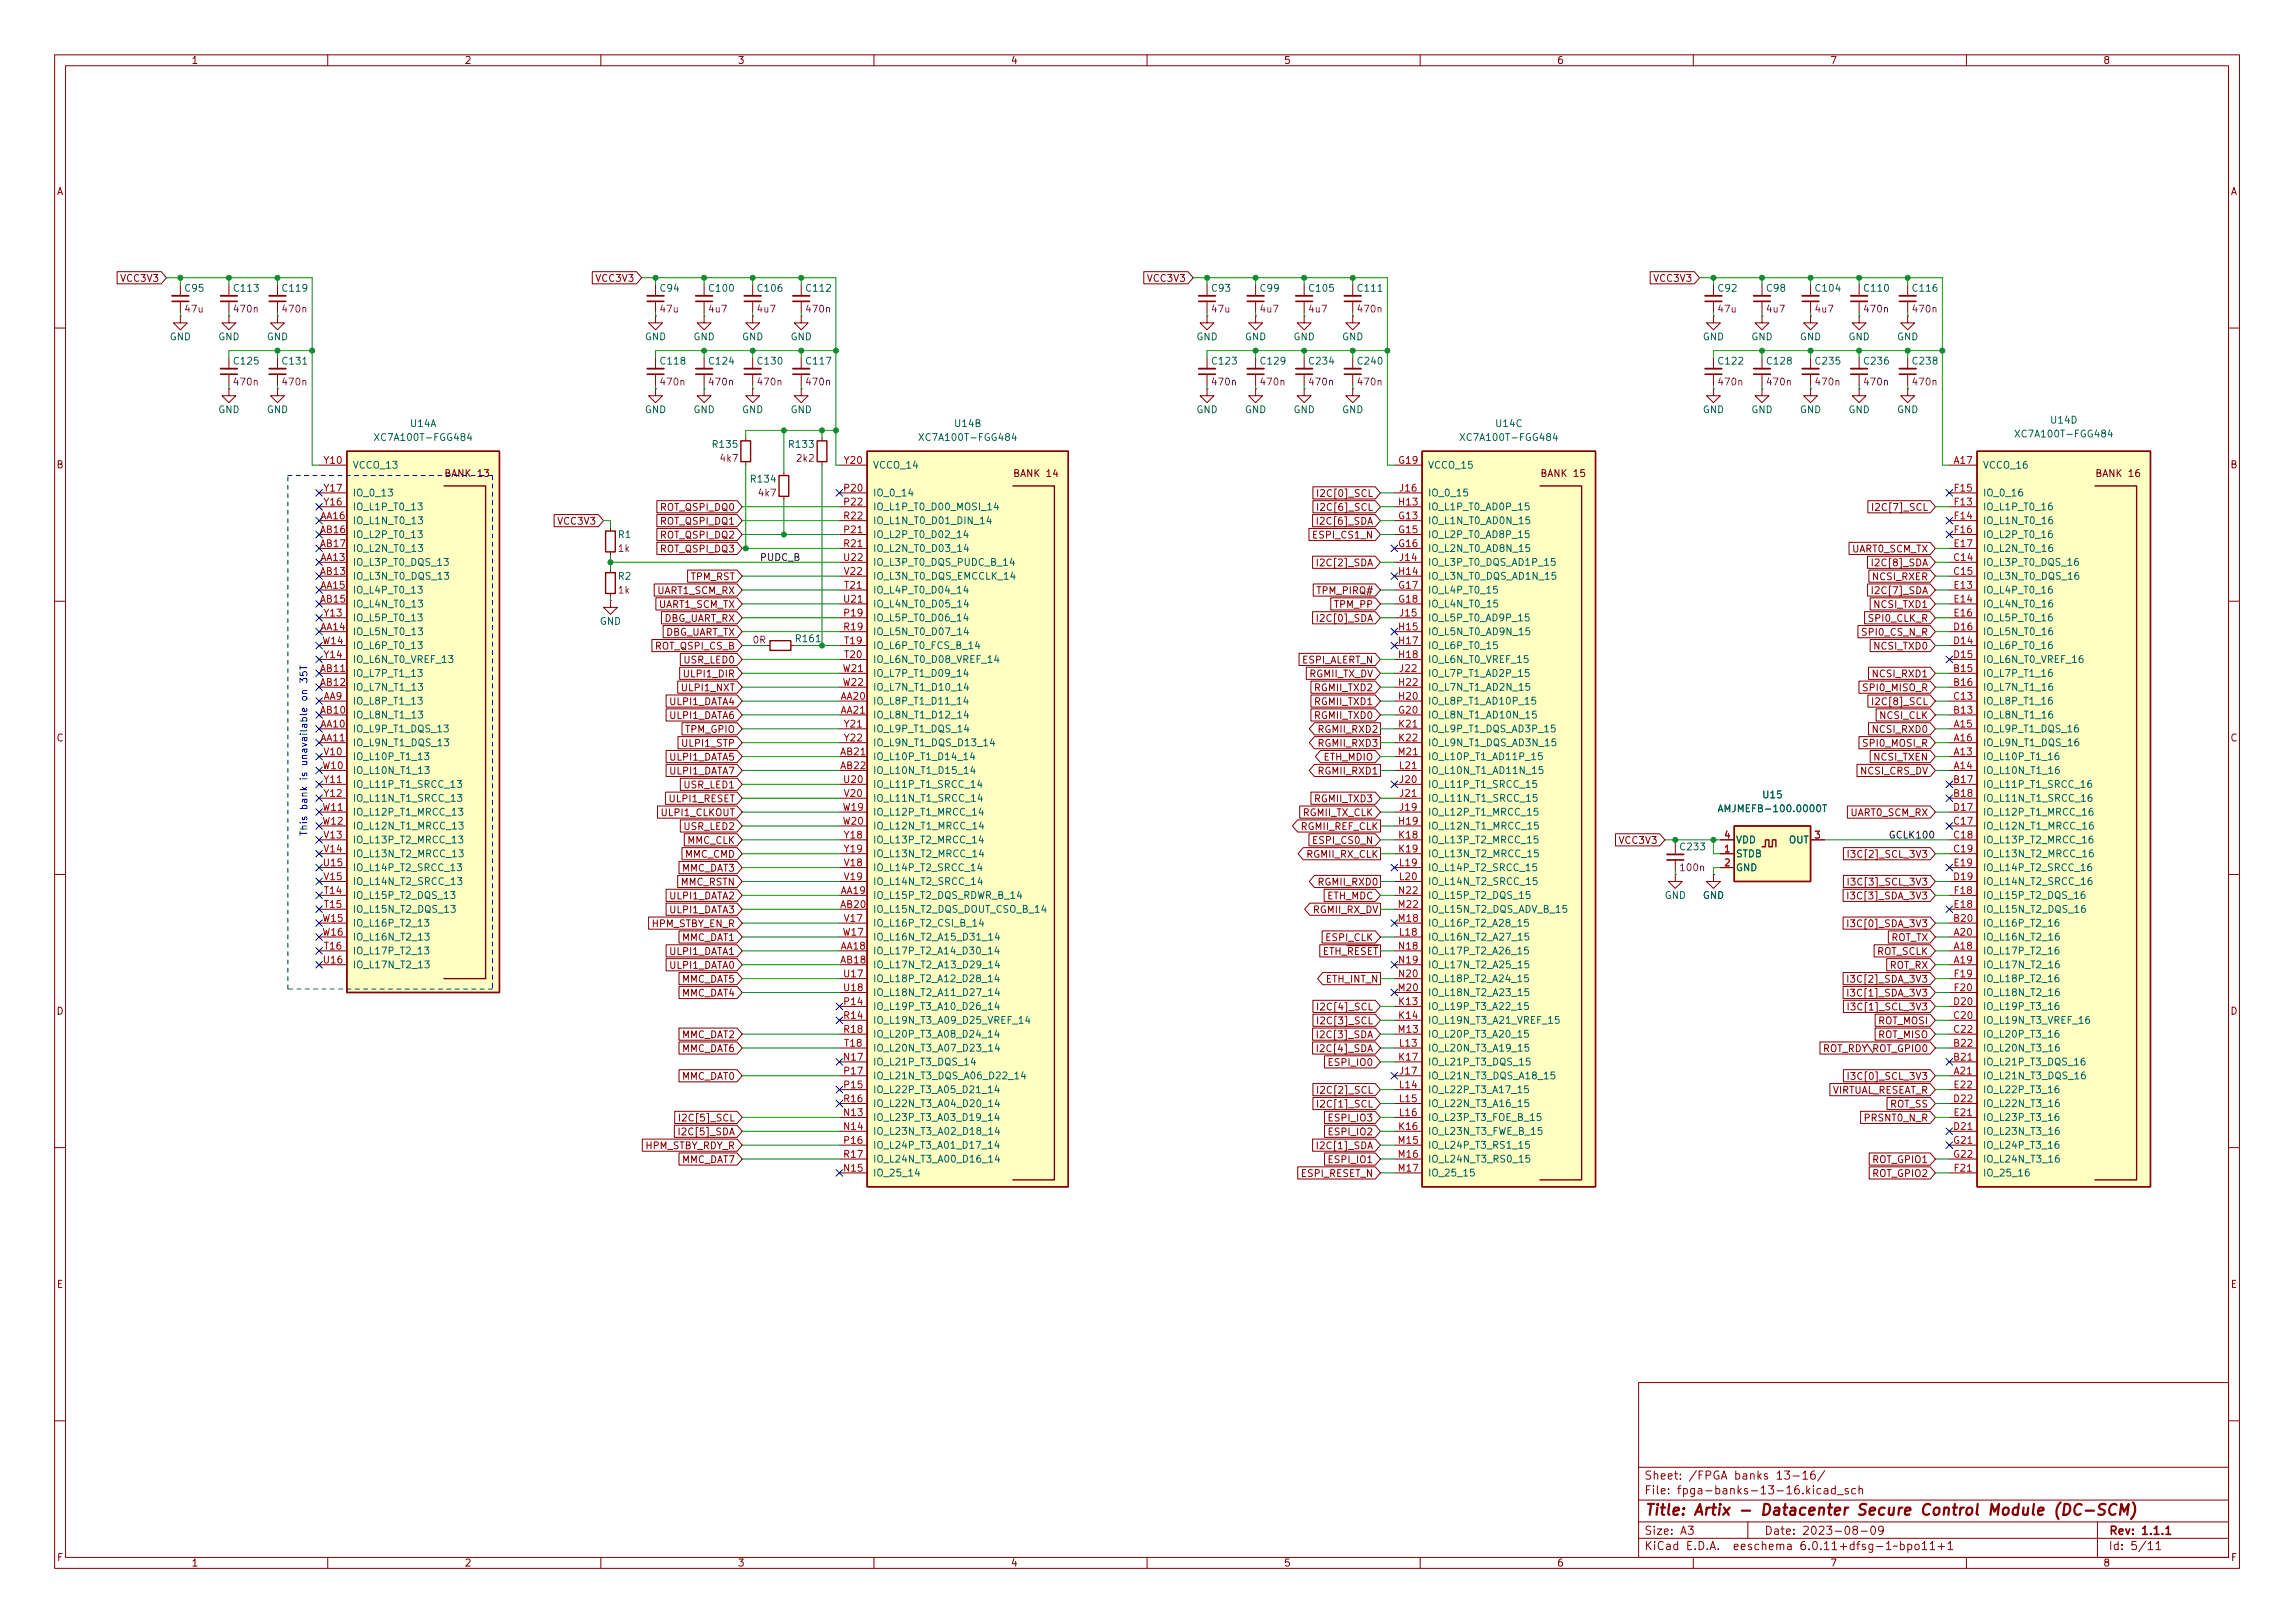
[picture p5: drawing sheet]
<svg xmlns="http://www.w3.org/2000/svg" width="420mm" height="297mm" viewBox="0 0 420 297" stroke-linecap="round" stroke-linejoin="round" font-family="sans-serif">
<defs><g id="words">
<g font-size="2.8" fill="#840000">
<text x="301" y="277.9">Title:</text>
<text x="310.2" y="277.9">Artix</text>
<text x="318.8" y="277.9">-</text>
<text x="323.2" y="277.9">Datacenter</text>
<text x="341.3" y="277.9">Secure</text>
<text x="353.3" y="277.9">Control</text>
<text x="366.1" y="277.9">Module</text>
<text x="378.5" y="277.9">(DC-SCM)</text>
</g>
<g font-size="2.1" fill="#840000">
<text x="301" y="273.9">File:</text>
<text x="301" y="271.2">Sheet:</text>
<text x="307.4" y="273.9">fpga-banks-13-16.kicad_sch</text>
<text x="309.2" y="271.2">/FPGA</text>
<text x="317.6" y="271.2">banks</text>
<text x="325.4" y="271.2">13-16/</text>
<text x="301" y="281.3">Size:</text>
<text x="307.6" y="281.3">A3</text>
<text x="323" y="281.3">Date:</text>
<text x="330" y="281.3">2023-08-09</text>
<text x="386" y="281.3">Rev:</text>
<text x="392.1" y="281.3">1.1.1</text>
<text x="301" y="284.1">KiCad</text>
<text x="308.7" y="284.1">E.D.A.</text>
<text x="317.6" y="284.1">eeschema</text>
<text x="330" y="284.1">6.0.11+dfsg-1~bpo11+1</text>
<text x="386" y="284.1">Id:</text>
<text x="390.1" y="284.1">5/11</text>
</g>
<g font-size="1.8" fill="#840000">
<text x="35" y="12.1">1</text>
<text x="85" y="12.1">2</text>
<text x="135" y="12.1">3</text>
<text x="185" y="12.1">4</text>
<text x="235" y="12.1">5</text>
<text x="285" y="12.1">6</text>
<text x="335" y="12.1">7</text>
<text x="385" y="12.1">8</text>
<text x="10.4" y="36.1">A</text>
<text x="408.4" y="36.1">A</text>
<text x="21.9" y="51.9">VCC3V3</text>
<text x="108.9" y="51.9">VCC3V3</text>
<text x="209.9" y="51.9">VCC3V3</text>
<text x="302.6" y="51.9">VCC3V3</text>
<text x="10.3" y="86.1">B</text>
<text x="81.3" y="87.7">BANK</text>
<text x="87.4" y="87.7">13</text>
<text x="185.4" y="87.7">BANK</text>
<text x="191.5" y="87.7">14</text>
<text x="281.9" y="87.7">BANK</text>
<text x="288" y="87.7">15</text>
<text x="383.5" y="87.7">BANK</text>
<text x="389.6" y="87.7">16</text>
<text x="408.3" y="86.1">B</text>
<text x="120.7" y="93.9">ROT_QSPI_DQ0</text>
<text x="240.8" y="91.3">I2C[0]_SCL</text>
<text x="240.8" y="93.9">I2C[6]_SCL</text>
<text x="342.4" y="93.9">I2C[7]_SCL</text>
<text x="101.9" y="96.4">VCC3V3</text>
<text x="120.7" y="101.5">ROT_QSPI_DQ3</text>
<text x="120.7" y="96.4">ROT_QSPI_DQ1</text>
<text x="120.7" y="98.9">ROT_QSPI_DQ2</text>
<text x="240.1" y="98.9">ESPI_CS1_N</text>
<text x="240.8" y="96.4">I2C[6]_SDA</text>
<text x="339" y="101.5">UART0_SCM_TX</text>
<text x="126.4" y="106.6">TPM_RST</text>
<text x="240.8" y="104">I2C[2]_SDA</text>
<text x="342.4" y="104">I2C[8]_SDA</text>
<text x="342.6" y="106.6">NCSI_RXER</text>
<text x="120.3" y="109.1">UART1_SCM_RX</text>
<text x="120.6" y="111.6">UART1_SCM_TX</text>
<text x="240.9" y="109.1">TPM_PIRQ#</text>
<text x="244.1" y="111.6">TPM_PP</text>
<text x="342.4" y="109.1">I2C[7]_SDA</text>
<text x="342.9" y="111.6">NCSI_TXD1</text>
<text x="119.8" y="119.3">ROT_QSPI_CS_B</text>
<text x="121.6" y="114.2">DBG_UART_RX</text>
<text x="121.9" y="116.7">DBG_UART_TX</text>
<text x="240.8" y="114.2">I2C[0]_SDA</text>
<text x="340.6" y="116.7">SPI0_CS_N_R</text>
<text x="341.8" y="114.2">SPI0_CLK_R</text>
<text x="342.9" y="119.3">NCSI_TXD0</text>
<text x="124.9" y="124.3">ULPI1_DIR</text>
<text x="125" y="121.8">USR_LED0</text>
<text x="238.3" y="121.8">ESPI_ALERT_N</text>
<text x="239.6" y="124.3">RGMII_TX_DV</text>
<text x="342.6" y="124.3">NCSI_RXD1</text>
<text x="122.4" y="129.4">ULPI1_DATA4</text>
<text x="122.4" y="132">ULPI1_DATA6</text>
<text x="124.5" y="126.9">ULPI1_NXT</text>
<text x="240.5" y="132">RGMII_TXD0</text>
<text x="240.5" y="126.9">RGMII_TXD2</text>
<text x="240.5" y="129.4">RGMII_TXD1</text>
<text x="340.8" y="126.9">SPI0_MISO_R</text>
<text x="342.4" y="129.4">I2C[8]_SCL</text>
<text x="344" y="132">NCSI_CLK</text>
<text x="10.3" y="136.1">C</text>
<text x="124.6" y="137">ULPI1_STP</text>
<text x="125.3" y="134.5">TPM_GPIO</text>
<text x="241.1" y="134.5">RGMII_RXD2</text>
<text x="241.1" y="137">RGMII_RXD3</text>
<text x="340.8" y="137">SPI0_MOSI_R</text>
<text x="342.6" y="134.5">NCSI_RXD0</text>
<text x="408.3" y="136.1">C</text>
<text x="122.4" y="142.1">ULPI1_DATA7</text>
<text x="122.4" y="139.6">ULPI1_DATA5</text>
<text x="241.1" y="142.1">RGMII_RXD1</text>
<text x="242.2" y="139.6">ETH_MDIO</text>
<text x="340.4" y="142.1">NCSI_CRS_DV</text>
<text x="342.9" y="139.6">NCSI_TXEN</text>
<text x="120.9" y="149.7">ULPI1_CLKOUT</text>
<text x="122.3" y="147.2">ULPI1_RESET</text>
<text x="125" y="144.7">USR_LED1</text>
<text x="238.4" y="149.7">RGMII_TX_CLK</text>
<text x="240.5" y="147.2">RGMII_TXD3</text>
<text x="338.7" y="149.7">UART0_SCM_RX</text>
<text x="125" y="152.3">USR_LED2</text>
<text x="125.8" y="154.8">MMC_CLK</text>
<text x="238" y="152.3">RGMII_REF_CLK</text>
<text x="240.1" y="154.8">ESPI_CS0_N</text>
<text x="296.2" y="154.8">VCC3V3</text>
<text x="124.8" y="159.9">MMC_DAT3</text>
<text x="125.3" y="157.4">MMC_CMD</text>
<text x="239.1" y="157.4">RGMII_RX_CLK</text>
<text x="338" y="157.4">I3C[2]_SCL_3V3</text>
<text x="122.4" y="167.5">ULPI1_DATA3</text>
<text x="122.4" y="165">ULPI1_DATA2</text>
<text x="124.5" y="162.4">MMC_RSTN</text>
<text x="240.3" y="167.5">RGMII_RX_DV</text>
<text x="241.1" y="162.4">RGMII_RXD0</text>
<text x="242.9" y="165">ETH_MDC</text>
<text x="337.9" y="165">I3C[3]_SDA_3V3</text>
<text x="338" y="162.4">I3C[3]_SCL_3V3</text>
<text x="119.2" y="170.1">HPM_STBY_EN_R</text>
<text x="124.8" y="172.6">MMC_DAT1</text>
<text x="242.5" y="172.6">ESPI_CLK</text>
<text x="337.9" y="170.1">I3C[0]_SDA_3V3</text>
<text x="346.2" y="172.6">ROT_TX</text>
<text x="122.4" y="175.1">ULPI1_DATA1</text>
<text x="122.4" y="177.7">ULPI1_DATA0</text>
<text x="343.6" y="175.1">ROT_SCLK</text>
<text x="345.9" y="177.7">ROT_RX</text>
<text x="124.8" y="180.2">MMC_DAT5</text>
<text x="124.8" y="182.8">MMC_DAT4</text>
<text x="240.8" y="185.3">I2C[4]_SCL</text>
<text x="242.6" y="180.2">ETH_INT_N</text>
<text x="337.9" y="180.2">I3C[2]_SDA_3V3</text>
<text x="337.9" y="182.8">I3C[1]_SDA_3V3</text>
<text x="338" y="185.3">I3C[1]_SCL_3V3</text>
<text x="10.3" y="186.1">D</text>
<text x="124.8" y="190.4">MMC_DAT2</text>
<text x="240.8" y="190.4">I2C[3]_SDA</text>
<text x="240.8" y="187.8">I2C[3]_SCL</text>
<text x="343.8" y="187.8">ROT_MOSI</text>
<text x="343.8" y="190.4">ROT_MISO</text>
<text x="408.3" y="186.1">D</text>
<text x="124.8" y="198">MMC_DAT0</text>
<text x="124.8" y="192.9">MMC_DAT6</text>
<text x="240.8" y="192.9">I2C[4]_SDA</text>
<text x="243" y="195.5">ESPI_IO0</text>
<text x="333.7" y="192.9">ROT_RDY\ROT_GPIO0</text>
<text x="338" y="198">I3C[0]_SCL_3V3</text>
<text x="240.8" y="200.5">I2C[2]_SCL</text>
<text x="240.8" y="203.1">I2C[1]_SCL</text>
<text x="335.5" y="200.5">VIRTUAL_RESEAT_R</text>
<text x="346" y="203.1">ROT_SS</text>
<text x="123.9" y="208.2">I2C[5]_SDA</text>
<text x="124" y="205.6">I2C[5]_SCL</text>
<text x="243" y="208.2">ESPI_IO2</text>
<text x="243" y="205.6">ESPI_IO3</text>
<text x="341.1" y="205.6">PRSNT0_N_R</text>
<text x="118.1" y="210.7">HPM_STBY_RDY_R</text>
<text x="124.8" y="213.2">MMC_DAT7</text>
<text x="238.1" y="215.8">ESPI_RESET_N</text>
<text x="240.8" y="210.7">I2C[1]_SDA</text>
<text x="243" y="213.2">ESPI_IO1</text>
<text x="342.7" y="215.8">ROT_GPIO2</text>
<text x="342.7" y="213.2">ROT_GPIO1</text>
<text x="10.3" y="236.1">E</text>
<text x="408.3" y="236.1">E</text>
<text x="10.4" y="286.1">F</text>
<text x="35" y="287.1">1</text>
<text x="85" y="287.1">2</text>
<text x="135" y="287.1">3</text>
<text x="185" y="287.1">4</text>
<text x="235" y="287.1">5</text>
<text x="285" y="287.1">6</text>
<text x="335" y="287.1">7</text>
<text x="385" y="287.1">8</text>
<text x="408.4" y="286.1">F</text>
</g>
<g font-size="1.8" fill="#006464">
<text x="33.7" y="53.8">C95</text>
<text x="42.5" y="53.8">C113</text>
<text x="51.4" y="53.8">C119</text>
<text x="120.7" y="53.8">C94</text>
<text x="129.5" y="53.8">C100</text>
<text x="138.4" y="53.8">C106</text>
<text x="147.3" y="53.8">C112</text>
<text x="221.6" y="53.8">C93</text>
<text x="230.5" y="53.8">C99</text>
<text x="239.4" y="53.8">C105</text>
<text x="248.3" y="53.8">C111</text>
<text x="314.3" y="53.8">C92</text>
<text x="323.2" y="53.8">C98</text>
<text x="332.1" y="53.8">C104</text>
<text x="341" y="53.8">C110</text>
<text x="349.9" y="53.8">C116</text>
<text x="31" y="62.7">GND</text>
<text x="39.9" y="62.7">GND</text>
<text x="48.8" y="62.7">GND</text>
<text x="118" y="62.7">GND</text>
<text x="126.9" y="62.7">GND</text>
<text x="135.8" y="62.7">GND</text>
<text x="144.7" y="62.7">GND</text>
<text x="219" y="62.7">GND</text>
<text x="227.9" y="62.7">GND</text>
<text x="236.7" y="62.7">GND</text>
<text x="245.6" y="62.7">GND</text>
<text x="311.7" y="62.7">GND</text>
<text x="320.6" y="62.7">GND</text>
<text x="329.5" y="62.7">GND</text>
<text x="338.3" y="62.7">GND</text>
<text x="347.2" y="62.7">GND</text>
<text x="42.5" y="67.1">C125</text>
<text x="51.4" y="67.1">C131</text>
<text x="120.7" y="67.1">C118</text>
<text x="129.5" y="67.1">C124</text>
<text x="138.4" y="67.1">C130</text>
<text x="147.3" y="67.1">C117</text>
<text x="221.6" y="67.1">C123</text>
<text x="230.5" y="67.1">C129</text>
<text x="239.4" y="67.1">C234</text>
<text x="248.3" y="67.1">C240</text>
<text x="314.3" y="67.1">C122</text>
<text x="323.2" y="67.1">C128</text>
<text x="332.1" y="67.1">C235</text>
<text x="341" y="67.1">C236</text>
<text x="349.9" y="67.1">C238</text>
<text x="39.9" y="76">GND</text>
<text x="48.8" y="76">GND</text>
<text x="118" y="76">GND</text>
<text x="126.9" y="76">GND</text>
<text x="135.8" y="76">GND</text>
<text x="144.7" y="76">GND</text>
<text x="219" y="76">GND</text>
<text x="227.9" y="76">GND</text>
<text x="236.7" y="76">GND</text>
<text x="245.6" y="76">GND</text>
<text x="311.7" y="76">GND</text>
<text x="320.6" y="76">GND</text>
<text x="329.5" y="76">GND</text>
<text x="338.3" y="76">GND</text>
<text x="347.2" y="76">GND</text>
<text x="375.2" y="77.9">U14D</text>
<text x="68.3" y="81.1">XC7A100T-FGG484</text>
<text x="75" y="78.5">U14A</text>
<text x="130.2" y="82.3">R135</text>
<text x="144.2" y="82.3">R133</text>
<text x="168" y="81.1">XC7A100T-FGG484</text>
<text x="174.6" y="78.5">U14B</text>
<text x="267" y="81.1">XC7A100T-FGG484</text>
<text x="273.6" y="78.5">U14C</text>
<text x="368.6" y="80.4">XC7A100T-FGG484</text>
<text x="64.5" y="86.1">VCCO_13</text>
<text x="137.2" y="88.7">R134</text>
<text x="159.8" y="86.1">VCCO_14</text>
<text x="261.4" y="86.1">VCCO_15</text>
<text x="363" y="86.1">VCCO_16</text>
<text x="64.5" y="93.8">IO_L1P_T0_13</text>
<text x="64.5" y="91.2">IO_0_13</text>
<text x="159.8" y="91.2">IO_0_14</text>
<text x="159.8" y="93.8">IO_L1P_T0_D00_MOSI_14</text>
<text x="261.4" y="93.8">IO_L1P_T0_AD0P_15</text>
<text x="261.4" y="91.2">IO_0_15</text>
<text x="363" y="93.8">IO_L1P_T0_16</text>
<text x="363" y="91.2">IO_0_16</text>
<text x="64.5" y="96.3">IO_L1N_T0_13</text>
<text x="64.5" y="98.8">IO_L2P_T0_13</text>
<text x="64.5" y="101.4">IO_L2N_T0_13</text>
<text x="113" y="98.8">R1</text>
<text x="159.8" y="98.8">IO_L2P_T0_D02_14</text>
<text x="159.8" y="101.4">IO_L2N_T0_D03_14</text>
<text x="159.8" y="96.3">IO_L1N_T0_D01_DIN_14</text>
<text x="261.4" y="96.3">IO_L1N_T0_AD0N_15</text>
<text x="261.4" y="98.8">IO_L2P_T0_AD8P_15</text>
<text x="261.4" y="101.4">IO_L2N_T0_AD8N_15</text>
<text x="363" y="101.4">IO_L2N_T0_16</text>
<text x="363" y="96.3">IO_L1N_T0_16</text>
<text x="363" y="98.8">IO_L2P_T0_16</text>
<text x="64.5" y="103.9">IO_L3P_T0_DQS_13</text>
<text x="64.5" y="106.5">IO_L3N_T0_DQS_13</text>
<text x="113" y="106.5">R2</text>
<text x="159.8" y="103.9">IO_L3P_T0_DQS_PUDC_B_14</text>
<text x="159.8" y="106.5">IO_L3N_T0_DQS_EMCCLK_14</text>
<text x="261.4" y="106.5">IO_L3N_T0_DQS_AD1N_15</text>
<text x="261.4" y="103.9">IO_L3P_T0_DQS_AD1P_15</text>
<text x="363" y="103.9">IO_L3P_T0_DQS_16</text>
<text x="363" y="106.5">IO_L3N_T0_DQS_16</text>
<text x="64.5" y="109">IO_L4P_T0_13</text>
<text x="64.5" y="111.5">IO_L4N_T0_13</text>
<text x="159.8" y="109">IO_L4P_T0_D04_14</text>
<text x="159.8" y="111.5">IO_L4N_T0_D05_14</text>
<text x="261.4" y="109">IO_L4P_T0_15</text>
<text x="261.4" y="111.5">IO_L4N_T0_15</text>
<text x="363" y="109">IO_L4P_T0_16</text>
<text x="363" y="111.5">IO_L4N_T0_16</text>
<text x="64.5" y="116.6">IO_L5N_T0_13</text>
<text x="64.5" y="119.2">IO_L6P_T0_13</text>
<text x="64.5" y="114.1">IO_L5P_T0_13</text>
<text x="109.7" y="114.7">GND</text>
<text x="145.4" y="117.9">R161</text>
<text x="159.8" y="114.1">IO_L5P_T0_D06_14</text>
<text x="159.8" y="116.6">IO_L5N_T0_D07_14</text>
<text x="159.8" y="119.2">IO_L6P_T0_FCS_B_14</text>
<text x="261.4" y="116.6">IO_L5N_T0_AD9N_15</text>
<text x="261.4" y="119.2">IO_L6P_T0_15</text>
<text x="261.4" y="114.1">IO_L5P_T0_AD9P_15</text>
<text x="363" y="119.2">IO_L6P_T0_16</text>
<text x="363" y="116.6">IO_L5N_T0_16</text>
<text x="363" y="114.1">IO_L5P_T0_16</text>
<text x="64.5" y="124.2">IO_L7P_T1_13</text>
<text x="64.5" y="121.7">IO_L6N_T0_VREF_13</text>
<text x="159.8" y="121.7">IO_L6N_T0_D08_VREF_14</text>
<text x="159.8" y="124.2">IO_L7P_T1_D09_14</text>
<text x="261.4" y="121.7">IO_L6N_T0_VREF_15</text>
<text x="261.4" y="124.2">IO_L7P_T1_AD2P_15</text>
<text x="363" y="124.2">IO_L7P_T1_16</text>
<text x="363" y="121.7">IO_L6N_T0_VREF_16</text>
<text x="64.5" y="129.3">IO_L8P_T1_13</text>
<text x="64.5" y="131.9">IO_L8N_T1_13</text>
<text x="64.5" y="126.8">IO_L7N_T1_13</text>
<text x="159.8" y="129.3">IO_L8P_T1_D11_14</text>
<text x="159.8" y="131.9">IO_L8N_T1_D12_14</text>
<text x="159.8" y="126.8">IO_L7N_T1_D10_14</text>
<text x="261.4" y="131.9">IO_L8N_T1_AD10N_15</text>
<text x="261.4" y="129.3">IO_L8P_T1_AD10P_15</text>
<text x="261.4" y="126.8">IO_L7N_T1_AD2N_15</text>
<text x="363" y="131.9">IO_L8N_T1_16</text>
<text x="363" y="126.8">IO_L7N_T1_16</text>
<text x="363" y="129.3">IO_L8P_T1_16</text>
<text x="64.5" y="134.4">IO_L9P_T1_DQS_13</text>
<text x="64.5" y="136.9">IO_L9N_T1_DQS_13</text>
<text x="159.8" y="134.4">IO_L9P_T1_DQS_14</text>
<text x="159.8" y="136.9">IO_L9N_T1_DQS_D13_14</text>
<text x="261.4" y="134.4">IO_L9P_T1_DQS_AD3P_15</text>
<text x="261.4" y="136.9">IO_L9N_T1_DQS_AD3N_15</text>
<text x="363" y="134.4">IO_L9P_T1_DQS_16</text>
<text x="363" y="136.9">IO_L9N_T1_DQS_16</text>
<text x="64.5" y="139.5">IO_L10P_T1_13</text>
<text x="64.5" y="142">IO_L10N_T1_13</text>
<text x="159.8" y="139.5">IO_L10P_T1_D14_14</text>
<text x="159.8" y="142">IO_L10N_T1_D15_14</text>
<text x="261.4" y="142">IO_L10N_T1_AD11N_15</text>
<text x="261.4" y="139.5">IO_L10P_T1_AD11P_15</text>
<text x="363" y="139.5">IO_L10P_T1_16</text>
<text x="363" y="142">IO_L10N_T1_16</text>
<text x="64.5" y="149.6">IO_L12P_T1_MRCC_13</text>
<text x="64.5" y="144.6">IO_L11P_T1_SRCC_13</text>
<text x="64.5" y="147.1">IO_L11N_T1_SRCC_13</text>
<text x="159.8" y="144.6">IO_L11P_T1_SRCC_14</text>
<text x="159.8" y="147.1">IO_L11N_T1_SRCC_14</text>
<text x="159.8" y="149.6">IO_L12P_T1_MRCC_14</text>
<text x="261.4" y="149.6">IO_L12P_T1_MRCC_15</text>
<text x="261.4" y="144.6">IO_L11P_T1_SRCC_15</text>
<text x="261.4" y="147.1">IO_L11N_T1_SRCC_15</text>
<text x="314.4" y="149">AMJMEFB-100.0000T</text>
<text x="322.5" y="146.5">U15</text>
<text x="363" y="144.6">IO_L11P_T1_SRCC_16</text>
<text x="363" y="147.1">IO_L11N_T1_SRCC_16</text>
<text x="363" y="149.6">IO_L12P_T1_MRCC_16</text>
<text x="64.5" y="154.7">IO_L13P_T2_MRCC_13</text>
<text x="64.5" y="152.2">IO_L12N_T1_MRCC_13</text>
<text x="159.8" y="152.2">IO_L12N_T1_MRCC_14</text>
<text x="159.8" y="154.7">IO_L13P_T2_MRCC_14</text>
<text x="261.4" y="152.2">IO_L12N_T1_MRCC_15</text>
<text x="261.4" y="154.7">IO_L13P_T2_MRCC_15</text>
<text x="307.3" y="156">C233</text>
<text x="317.8" y="154.7">VDD</text>
<text x="327.4" y="154.7">OUT</text>
<text x="363" y="152.2">IO_L12N_T1_MRCC_16</text>
<text x="363" y="154.7">IO_L13P_T2_MRCC_16</text>
<text x="64.5" y="159.8">IO_L14P_T2_SRCC_13</text>
<text x="64.5" y="157.3">IO_L13N_T2_MRCC_13</text>
<text x="159.8" y="159.8">IO_L14P_T2_SRCC_14</text>
<text x="159.8" y="157.3">IO_L13N_T2_MRCC_14</text>
<text x="261.4" y="157.3">IO_L13N_T2_MRCC_15</text>
<text x="261.4" y="159.8">IO_L14P_T2_SRCC_15</text>
<text x="317.8" y="157.3">STDB</text>
<text x="317.8" y="159.8">GND</text>
<text x="363" y="157.3">IO_L13N_T2_MRCC_16</text>
<text x="363" y="159.8">IO_L14P_T2_SRCC_16</text>
<text x="64.5" y="164.9">IO_L15P_T2_DQS_13</text>
<text x="64.5" y="167.4">IO_L15N_T2_DQS_13</text>
<text x="64.5" y="162.3">IO_L14N_T2_SRCC_13</text>
<text x="159.8" y="164.9">IO_L15P_T2_DQS_RDWR_B_14</text>
<text x="159.8" y="167.4">IO_L15N_T2_DQS_DOUT_CSO_B_14</text>
<text x="159.8" y="162.3">IO_L14N_T2_SRCC_14</text>
<text x="261.4" y="162.3">IO_L14N_T2_SRCC_15</text>
<text x="261.4" y="167.4">IO_L15N_T2_DQS_ADV_B_15</text>
<text x="261.4" y="164.9">IO_L15P_T2_DQS_15</text>
<text x="304.7" y="164.9">GND</text>
<text x="311.7" y="164.9">GND</text>
<text x="363" y="162.3">IO_L14N_T2_SRCC_16</text>
<text x="363" y="167.4">IO_L15N_T2_DQS_16</text>
<text x="363" y="164.9">IO_L15P_T2_DQS_16</text>
<text x="64.5" y="170">IO_L16P_T2_13</text>
<text x="64.5" y="172.5">IO_L16N_T2_13</text>
<text x="159.8" y="170">IO_L16P_T2_CSI_B_14</text>
<text x="159.8" y="172.5">IO_L16N_T2_A15_D31_14</text>
<text x="261.4" y="172.5">IO_L16N_T2_A27_15</text>
<text x="261.4" y="170">IO_L16P_T2_A28_15</text>
<text x="363" y="172.5">IO_L16N_T2_16</text>
<text x="363" y="170">IO_L16P_T2_16</text>
<text x="64.5" y="175">IO_L17P_T2_13</text>
<text x="64.5" y="177.6">IO_L17N_T2_13</text>
<text x="159.8" y="175">IO_L17P_T2_A14_D30_14</text>
<text x="159.8" y="177.6">IO_L17N_T2_A13_D29_14</text>
<text x="261.4" y="175">IO_L17P_T2_A26_15</text>
<text x="261.4" y="177.6">IO_L17N_T2_A25_15</text>
<text x="363" y="175">IO_L17P_T2_16</text>
<text x="363" y="177.6">IO_L17N_T2_16</text>
<text x="159.8" y="185.2">IO_L19P_T3_A10_D26_14</text>
<text x="159.8" y="180.1">IO_L18P_T2_A12_D28_14</text>
<text x="159.8" y="182.7">IO_L18N_T2_A11_D27_14</text>
<text x="261.4" y="185.2">IO_L19P_T3_A22_15</text>
<text x="261.4" y="182.7">IO_L18N_T2_A23_15</text>
<text x="261.4" y="180.1">IO_L18P_T2_A24_15</text>
<text x="363" y="185.2">IO_L19P_T3_16</text>
<text x="363" y="180.1">IO_L18P_T2_16</text>
<text x="363" y="182.7">IO_L18N_T2_16</text>
<text x="159.8" y="187.7">IO_L19N_T3_A09_D25_VREF_14</text>
<text x="159.8" y="190.3">IO_L20P_T3_A08_D24_14</text>
<text x="261.4" y="187.7">IO_L19N_T3_A21_VREF_15</text>
<text x="261.4" y="190.3">IO_L20P_T3_A20_15</text>
<text x="363" y="187.7">IO_L19N_T3_VREF_16</text>
<text x="363" y="190.3">IO_L20P_T3_16</text>
<text x="159.8" y="195.4">IO_L21P_T3_DQS_14</text>
<text x="159.8" y="197.9">IO_L21N_T3_DQS_A06_D22_14</text>
<text x="159.8" y="192.8">IO_L20N_T3_A07_D23_14</text>
<text x="261.4" y="197.9">IO_L21N_T3_DQS_A18_15</text>
<text x="261.4" y="195.4">IO_L21P_T3_DQS_15</text>
<text x="261.4" y="192.8">IO_L20N_T3_A19_15</text>
<text x="363" y="197.9">IO_L21N_T3_DQS_16</text>
<text x="363" y="195.4">IO_L21P_T3_DQS_16</text>
<text x="363" y="192.8">IO_L20N_T3_16</text>
<text x="159.8" y="200.4">IO_L22P_T3_A05_D21_14</text>
<text x="159.8" y="203">IO_L22N_T3_A04_D20_14</text>
<text x="261.4" y="200.4">IO_L22P_T3_A17_15</text>
<text x="261.4" y="203">IO_L22N_T3_A16_15</text>
<text x="363" y="203">IO_L22N_T3_16</text>
<text x="363" y="200.4">IO_L22P_T3_16</text>
<text x="159.8" y="205.5">IO_L23P_T3_A03_D19_14</text>
<text x="159.8" y="208.1">IO_L23N_T3_A02_D18_14</text>
<text x="261.4" y="208.1">IO_L23N_T3_FWE_B_15</text>
<text x="261.4" y="205.5">IO_L23P_T3_FOE_B_15</text>
<text x="363" y="208.1">IO_L23N_T3_16</text>
<text x="363" y="205.5">IO_L23P_T3_16</text>
<text x="159.8" y="215.7">IO_25_14</text>
<text x="159.8" y="210.6">IO_L24P_T3_A01_D17_14</text>
<text x="159.8" y="213.1">IO_L24N_T3_A00_D16_14</text>
<text x="261.4" y="210.6">IO_L24P_T3_RS1_15</text>
<text x="261.4" y="213.1">IO_L24N_T3_RS0_15</text>
<text x="261.4" y="215.7">IO_25_15</text>
<text x="363" y="215.7">IO_25_16</text>
<text x="363" y="210.6">IO_L24P_T3_16</text>
<text x="363" y="213.1">IO_L24N_T3_16</text>
</g>
<g font-size="1.8" fill="#840084">
<text x="33.7" y="57.6">47u</text>
<text x="42.5" y="57.6">470n</text>
<text x="51.4" y="57.6">470n</text>
<text x="120.6" y="57.6">47u</text>
<text x="129.5" y="57.6">4u7</text>
<text x="138.4" y="57.6">4u7</text>
<text x="147.3" y="57.6">470n</text>
<text x="221.6" y="57.6">47u</text>
<text x="230.5" y="57.6">4u7</text>
<text x="239.4" y="57.6">4u7</text>
<text x="248.3" y="57.6">470n</text>
<text x="314.3" y="57.6">47u</text>
<text x="323.2" y="57.6">4u7</text>
<text x="332.1" y="57.6">4u7</text>
<text x="341" y="57.6">470n</text>
<text x="349.9" y="57.6">470n</text>
<text x="42.5" y="70.9">470n</text>
<text x="51.4" y="70.9">470n</text>
<text x="120.6" y="70.9">470n</text>
<text x="129.5" y="70.9">470n</text>
<text x="138.4" y="70.9">470n</text>
<text x="147.3" y="70.9">470n</text>
<text x="221.6" y="70.9">470n</text>
<text x="230.5" y="70.9">470n</text>
<text x="239.4" y="70.9">470n</text>
<text x="248.3" y="70.9">470n</text>
<text x="314.3" y="70.9">470n</text>
<text x="323.2" y="70.9">470n</text>
<text x="332.1" y="70.9">470n</text>
<text x="341" y="70.9">470n</text>
<text x="349.9" y="70.9">470n</text>
<text x="131.7" y="84.9">4k7</text>
<text x="145.6" y="84.9">2k2</text>
<text x="138.6" y="91.2">4k7</text>
<text x="113" y="101.4">1k</text>
<text x="113" y="109">1k</text>
<text x="137.7" y="118.1">0R</text>
<text x="307.3" y="159.8">100n</text>
</g>
<g font-size="1.8" fill="#a90000">
<text x="59.1" y="84.9">Y10</text>
<text x="59.1" y="90">Y17</text>
<text x="154.3" y="90">P20</text>
<text x="154.4" y="84.9">Y20</text>
<text x="255.9" y="84.9">G19</text>
<text x="256" y="90">J16</text>
<text x="357.6" y="84.9">A17</text>
<text x="357.6" y="90">F15</text>
<text x="58.6" y="95">AA16</text>
<text x="59.1" y="92.5">Y16</text>
<text x="154.3" y="92.5">P22</text>
<text x="154.3" y="95">R22</text>
<text x="255.9" y="92.5">H13</text>
<text x="255.9" y="95">G13</text>
<text x="357.6" y="92.5">F13</text>
<text x="357.6" y="95">F14</text>
<text x="58.5" y="97.6">AB16</text>
<text x="58.5" y="100.1">AB17</text>
<text x="154.3" y="97.6">P21</text>
<text x="154.3" y="100.1">R21</text>
<text x="255.9" y="97.6">G15</text>
<text x="255.9" y="100.1">G16</text>
<text x="357.6" y="100.1">E17</text>
<text x="357.6" y="97.6">F16</text>
<text x="58.5" y="105.2">AB13</text>
<text x="58.6" y="102.7">AA13</text>
<text x="58.6" y="107.7">AA15</text>
<text x="154.3" y="102.7">U22</text>
<text x="154.4" y="105.2">V22</text>
<text x="154.4" y="107.7">T21</text>
<text x="255.9" y="105.2">H14</text>
<text x="255.9" y="107.7">G17</text>
<text x="256" y="102.7">J14</text>
<text x="357.5" y="102.7">C14</text>
<text x="357.5" y="105.2">C15</text>
<text x="357.6" y="107.7">E13</text>
<text x="58.5" y="110.3">AB15</text>
<text x="59.1" y="112.8">Y13</text>
<text x="154.3" y="110.3">U21</text>
<text x="154.3" y="112.8">P19</text>
<text x="255.9" y="110.3">G18</text>
<text x="256" y="112.8">J15</text>
<text x="357.6" y="110.3">E14</text>
<text x="357.6" y="112.8">E16</text>
<text x="58.6" y="115.4">AA14</text>
<text x="58.9" y="117.9">W14</text>
<text x="154.3" y="115.4">R19</text>
<text x="154.4" y="117.9">T19</text>
<text x="255.9" y="115.4">H15</text>
<text x="255.9" y="117.9">H17</text>
<text x="357.5" y="117.9">D14</text>
<text x="357.5" y="115.4">D16</text>
<text x="58.5" y="123">AB11</text>
<text x="58.5" y="125.5">AB12</text>
<text x="59.1" y="120.4">Y14</text>
<text x="154.2" y="123">W21</text>
<text x="154.2" y="125.5">W22</text>
<text x="154.4" y="120.4">T20</text>
<text x="255.9" y="120.4">H18</text>
<text x="255.9" y="125.5">H22</text>
<text x="256" y="123">J22</text>
<text x="357.5" y="123">B15</text>
<text x="357.5" y="125.5">B16</text>
<text x="357.5" y="120.4">D15</text>
<text x="58.5" y="130.6">AB10</text>
<text x="59.2" y="128.1">AA9</text>
<text x="153.8" y="128.1">AA20</text>
<text x="153.8" y="130.6">AA21</text>
<text x="255.9" y="128.1">H20</text>
<text x="255.9" y="130.6">G20</text>
<text x="357.5" y="130.6">B13</text>
<text x="357.5" y="128.1">C13</text>
<text x="58.6" y="133.1">AA10</text>
<text x="58.6" y="135.7">AA11</text>
<text x="154.4" y="133.1">Y21</text>
<text x="154.4" y="135.7">Y22</text>
<text x="255.9" y="133.1">K21</text>
<text x="255.9" y="135.7">K22</text>
<text x="357.6" y="133.1">A15</text>
<text x="357.6" y="135.7">A16</text>
<text x="58.9" y="140.8">W10</text>
<text x="59.1" y="138.2">V10</text>
<text x="59.1" y="143.3">Y11</text>
<text x="153.7" y="138.2">AB21</text>
<text x="153.7" y="140.8">AB22</text>
<text x="154.3" y="143.3">U20</text>
<text x="255.8" y="138.2">M21</text>
<text x="256" y="140.8">L21</text>
<text x="256" y="143.3">J20</text>
<text x="357.5" y="143.3">B17</text>
<text x="357.6" y="138.2">A13</text>
<text x="357.6" y="140.8">A14</text>
<text x="58.9" y="148.4">W11</text>
<text x="59.1" y="145.8">Y12</text>
<text x="154.2" y="148.4">W19</text>
<text x="154.4" y="145.8">V20</text>
<text x="256" y="148.4">J19</text>
<text x="256" y="145.8">J21</text>
<text x="357.5" y="145.8">B18</text>
<text x="357.5" y="148.4">D17</text>
<text x="58.9" y="150.9">W12</text>
<text x="59.1" y="153.5">V13</text>
<text x="59.1" y="156">V14</text>
<text x="154.2" y="150.9">W20</text>
<text x="154.4" y="153.5">Y18</text>
<text x="154.4" y="156">Y19</text>
<text x="255.9" y="150.9">H19</text>
<text x="255.9" y="153.5">K18</text>
<text x="255.9" y="156">K19</text>
<text x="315.5" y="156">1</text>
<text x="315.5" y="153.5">4</text>
<text x="332.1" y="153.5">3</text>
<text x="357.5" y="150.9">C17</text>
<text x="357.5" y="153.5">C18</text>
<text x="357.5" y="156">C19</text>
<text x="59" y="158.5">U15</text>
<text x="59.1" y="161.1">V15</text>
<text x="154.4" y="158.5">V18</text>
<text x="154.4" y="161.1">V19</text>
<text x="256" y="158.5">L19</text>
<text x="256" y="161.1">L20</text>
<text x="315.5" y="158.5">2</text>
<text x="357.5" y="161.1">D19</text>
<text x="357.6" y="158.5">E19</text>
<text x="59.2" y="163.6">T14</text>
<text x="59.2" y="166.2">T15</text>
<text x="153.7" y="166.2">AB20</text>
<text x="153.8" y="163.6">AA19</text>
<text x="255.8" y="166.2">M22</text>
<text x="255.9" y="163.6">N22</text>
<text x="357.6" y="166.2">E18</text>
<text x="357.6" y="163.6">F18</text>
<text x="58.9" y="168.7">W15</text>
<text x="58.9" y="171.2">W16</text>
<text x="59.2" y="173.8">T16</text>
<text x="153.8" y="173.8">AA18</text>
<text x="154.2" y="171.2">W17</text>
<text x="154.4" y="168.7">V17</text>
<text x="255.8" y="168.7">M18</text>
<text x="255.9" y="173.8">N18</text>
<text x="256" y="171.2">L18</text>
<text x="357.5" y="168.7">B20</text>
<text x="357.6" y="173.8">A18</text>
<text x="357.6" y="171.2">A20</text>
<text x="59" y="176.3">U16</text>
<text x="153.7" y="176.3">AB18</text>
<text x="154.3" y="178.9">U17</text>
<text x="255.9" y="176.3">N19</text>
<text x="255.9" y="178.9">N20</text>
<text x="357.6" y="176.3">A19</text>
<text x="357.6" y="178.9">F19</text>
<text x="154.3" y="181.4">U18</text>
<text x="154.3" y="183.9">P14</text>
<text x="255.8" y="181.4">M20</text>
<text x="255.9" y="183.9">K13</text>
<text x="357.5" y="183.9">D20</text>
<text x="357.6" y="181.4">F20</text>
<text x="154.3" y="186.5">R14</text>
<text x="154.3" y="189">R18</text>
<text x="154.4" y="191.6">T18</text>
<text x="255.8" y="189">M13</text>
<text x="255.9" y="186.5">K14</text>
<text x="256" y="191.6">L13</text>
<text x="357.5" y="191.6">B22</text>
<text x="357.5" y="186.5">C20</text>
<text x="357.5" y="189">C22</text>
<text x="154.3" y="194.1">N17</text>
<text x="154.3" y="196.6">P17</text>
<text x="255.9" y="194.1">K17</text>
<text x="256" y="196.6">J17</text>
<text x="357.5" y="194.1">B21</text>
<text x="357.6" y="196.6">A21</text>
<text x="154.3" y="199.2">P15</text>
<text x="154.3" y="201.7">R16</text>
<text x="256" y="199.2">L14</text>
<text x="256" y="201.7">L15</text>
<text x="357.5" y="201.7">D22</text>
<text x="357.6" y="199.2">E22</text>
<text x="154.3" y="204.3">N13</text>
<text x="154.3" y="206.8">N14</text>
<text x="154.3" y="209.3">P16</text>
<text x="255.8" y="209.3">M15</text>
<text x="255.9" y="206.8">K16</text>
<text x="256" y="204.3">L16</text>
<text x="357.5" y="206.8">D21</text>
<text x="357.5" y="209.3">G21</text>
<text x="357.6" y="204.3">E21</text>
<text x="154.3" y="214.4">N15</text>
<text x="154.3" y="211.9">R17</text>
<text x="255.8" y="211.9">M16</text>
<text x="255.8" y="214.4">M17</text>
<text x="357.5" y="211.9">G22</text>
<text x="357.6" y="214.4">F21</text>
</g>
<g font-size="1.8" fill="#0f0f0f">
<text x="139.1" y="102.6">PUDC_B</text>
<text x="345.7" y="153.4">GCLK100</text>
</g>
<g font-size="1.8" fill="#0000c2">
<text x="56.3" y="124.4" transform="rotate(-90 56.3 124.4)">35T</text>
<text x="56.3" y="127.8" transform="rotate(-90 56.3 127.8)">on</text>
<text x="56.3" y="142.6" transform="rotate(-90 56.3 142.6)">is</text>
<text x="56.3" y="139.9" transform="rotate(-90 56.3 139.9)">unavailable</text>
<text x="56.3" y="148.2" transform="rotate(-90 56.3 148.2)">bank</text>
<text x="56.3" y="153.1" transform="rotate(-90 56.3 153.1)">This</text>
</g>
<text font-size="1.8" fill="#009600" x="242.1" y="175.1">ETH_~{RESET}</text>
</g></defs>
<g fill="none" stroke="#840000" stroke-width=".18">
<path d="M10 10h400v277h-400zM12 12h396v273h-396zM60 10v2M110 10v2M160 10v2M210 10v2M260 10v2M310 10v2M360 10v2M21.4 49.7h8.1l1 1.1-1 1.1h-8.1zM33 57.8v1.3h1.3l-1.3 1.3-1.3-1.3h1.3M33 57.8h.1"/>
<path d="M33 52.1v2M33 55.2v2M41.9 57.8v1.3h1.3l-1.3 1.3-1.3-1.3h1.3M41.9 57.8h.1M41.9 52.1v2M41.9 55.2v2M50.8 57.8v1.3h1.3l-1.3 1.3-1.3-1.3h1.3M50.8 57.8h.1M50.8 52.1v2M50.8 55.2v2M108.4 49.7h8.1l1 1.1-1 1.1h-8.1zM120 57.8v1.3h1.3l-1.3 1.3-1.3-1.3h1.3"/>
<path d="M120 57.8h.1M120 52.1v2M120 55.2v2M128.9 57.8v1.3h1.3l-1.3 1.3-1.3-1.3h1.3M128.9 57.8h.1M128.9 52.1v2M128.9 55.2v2M137.8 57.8v1.3h1.3l-1.3 1.3-1.3-1.3h1.3M137.8 57.8h.1M137.8 52.1v2M137.8 55.2v2M146.7 57.8v1.3h1.3l-1.3 1.3-1.3-1.3h1.3"/>
<path d="M146.7 57.8h.1M146.7 52.1v2M146.7 55.2v2M209.4 49.7h8.1l.9 1.1-.9 1.1h-8.1zM221 57.8v1.3h1.2l-1.2 1.3-1.3-1.3h1.3M221 57.8h.1M221 52.1v2M221 55.2v2M229.9 57.8v1.3h1.2l-1.2 1.3-1.3-1.3h1.3M229.9 57.8h.1M229.9 52.1v2M229.9 55.2v2"/>
<path d="M238.8 57.8v1.3h1.2l-1.2 1.3-1.3-1.3h1.3M238.8 57.8h.1M238.8 52.1v2M238.8 55.2v2M247.6 57.8v1.3h1.3l-1.3 1.3-1.2-1.3h1.2M247.6 57.8h.1M247.6 52.1v2M247.6 55.2v2M302.1 49.7h8.1l.9 1.1-.9 1.1h-8.1zM313.7 57.8v1.3h1.3l-1.3 1.3-1.3-1.3h1.3M313.7 57.8h.1M313.7 52.1v2"/>
<path d="M313.7 55.2v2M322.6 57.8v1.3h1.2l-1.2 1.3-1.3-1.3h1.3M322.6 57.8h.1M322.6 52.1v2M322.6 55.2v2M331.5 57.8v1.3h1.2l-1.2 1.3-1.3-1.3h1.3M331.5 57.8h.1M331.5 52.1v2M331.5 55.2v2M340.4 57.8v1.3h1.2l-1.2 1.3-1.3-1.3h1.3M340.4 57.8h.1M340.4 52.1v2"/>
<path d="M340.4 55.2v2M349.2 57.8v1.3h1.3l-1.3 1.3-1.2-1.3h1.2M349.2 57.8h.1M349.2 52.1v2M349.2 55.2v2M10 60h2M41.9 71.2v1.2h1.3l-1.3 1.3-1.3-1.3h1.3M41.9 71.2h.1M41.9 65.4v2.1M41.9 68.5v2M50.8 71.2v1.2h1.3l-1.3 1.3-1.3-1.3h1.3M50.8 71.2h.1"/>
<path d="M50.8 65.4v2.1M50.8 68.5v2M120 71.2v1.2h1.3l-1.3 1.3-1.3-1.3h1.3M120 71.2h.1M120 65.4v2.1M120 68.5v2M128.9 71.2v1.2h1.3l-1.3 1.3-1.3-1.3h1.3M128.9 71.2h.1M128.9 65.4v2.1M128.9 68.5v2M137.8 71.2v1.2h1.3l-1.3 1.3-1.3-1.3h1.3M137.8 71.2h.1"/>
<path d="M137.8 65.4v2.1M137.8 68.5v2M146.7 71.2v1.2h1.3l-1.3 1.3-1.3-1.3h1.3M146.7 71.2h.1M146.7 65.4v2.1M146.7 68.5v2M221 71.2v1.2h1.2l-1.2 1.3-1.3-1.3h1.3M221 71.2h.1M221 65.4v2.1M221 68.5v2M229.9 71.2v1.2h1.2l-1.2 1.3-1.3-1.3h1.3M229.9 71.2h.1"/>
<path d="M229.9 65.4v2.1M229.9 68.5v2M238.8 71.2v1.2h1.2l-1.2 1.3-1.3-1.3h1.3M238.8 71.2h.1M238.8 65.4v2.1M238.8 68.5v2M247.6 71.2v1.2h1.3l-1.3 1.3-1.2-1.3h1.2M247.6 71.2h.1M247.6 65.4v2.1M247.6 68.5v2M313.7 71.2v1.2h1.3l-1.3 1.3-1.3-1.3h1.3M313.7 71.2h.1"/>
<path d="M313.7 65.4v2.1M313.7 68.5v2M322.6 71.2v1.2h1.2l-1.2 1.3-1.3-1.3h1.3M322.6 71.2h.1M322.6 65.4v2.1M322.6 68.5v2M331.5 71.2v1.2h1.2l-1.2 1.3-1.3-1.3h1.3M331.5 71.2h.1M331.5 65.4v2.1M331.5 68.5v2M340.4 71.2v1.2h1.2l-1.2 1.3-1.3-1.3h1.3M340.4 71.2h.1"/>
<path d="M340.4 65.4v2.1M340.4 68.5v2M349.2 71.2v1.2h1.3l-1.3 1.3-1.2-1.3h1.2M349.2 71.2h.1M349.2 65.4v2.1M349.2 68.5v2M408 60h2M58.4 95.3h5.1M58.4 97.8h5.1M58.4 85.1h5.1M58.4 92.7h5.1M58.4 90.2h5.1"/>
<path d="M101.4 94.2h8.1l1 1.1-1 1.1h-8.1zM111.8 96.6v.6M120.3 99.3h14.6l1 1.1-1 1.1h-14.6zM120.3 94.2h14.6l1 1.1-1 1.1h-14.6zM120.3 91.6h14.6l1 1.1-1 1.2h-14.6zM120.3 96.7h14.6l1 1.1-1 1.1h-14.6zM136.5 80v.7M136.5 84.5v.6M143.5 86.4v.6M143.5 90.8v.7M150.5 80v.7M150.5 84.5v.6"/>
<path d="M153.7 95.3h5M153.7 97.8h5M153.7 85.1h5M153.7 92.7h5M153.7 90.2h5M239.6 96.7h12.2l.9 1.1-.9 1.1h-12.2zM240.3 94.2h11.5l.9 1.1-.9 1.1h-11.5zM240.4 89.1h11.4l.9 1.1-.9 1.1h-11.4zM240.4 91.6h11.4l.9 1.1-.9 1.2h-11.4zM250.4 96l.4-1.3 .5 1.3M250.5 95.6h.6M250.7 89.6v1.3h.6"/>
<path d="M250.7 92.1v1.3h.6M255.3 95.3h5M255.3 97.8h5M255.3 85.1h5M255.3 92.7h5M255.3 90.2h5M338.5 99.3h14.9l.9 1.1-.9 1.1h-14.9zM342 91.6h11.4l.9 1.1-.9 1.2h-11.4zM352.3 92.1v1.3h.6M356.9 95.3h5M356.9 97.8h5M356.9 85.1h5"/>
<path d="M356.9 92.7h5M356.9 90.2h5M10 110h2M58.4 102.9h5.1M58.4 115.6h5.1M58.4 108h5.1M58.4 105.4h5.1M58.4 110.5h5.1M58.4 100.4h5.1M58.4 118.1h5.1M58.4 113.1h5.1M111.8 109.9v1.3h1.2l-1.2 1.2-1.3-1.2h1.3"/>
<path d="M111.8 109.9h.1M111.8 101v.6M111.8 104.2v.6M111.8 108.6v.7M119.3 117h15.6l1 1.1-1 1.2h-15.6zM119.8 106.9h15.1l1 1.1-1 1.1h-15.1zM120.1 109.4h14.8l1 1.1-1 1.1h-14.8zM121.1 112h13.8l1 1.1-1 1.1h-13.8zM121.4 114.5h13.5l1 1.1-1 1.1h-13.5zM124.6 119.6h10.3l1 1.1-1 1.1h-10.3zM125.9 104.3h9l1 1.1-1 1.2h-9zM140.3 118.1h.7"/>
<path d="M144.8 118.1h.6M153.7 102.9h5M153.7 115.6h5M153.7 108h5M153.7 105.4h5M153.7 110.5h5M153.7 100.4h5M153.7 118.1h5M153.7 113.1h5M237.8 119.6h14l.9 1.1-.9 1.1h-14zM240.3 112h11.5l.9 1.1-.9 1.1h-11.5zM240.3 101.8h11.5l.9 1.1-.9 1.1h-11.5z"/>
<path d="M240.4 106.9h11.4l.9 1.1-.9 1.1h-11.4zM243.6 109.4h8.2l.9 1.1-.9 1.1h-8.2zM250.4 113.7l.4-1.2 .5 1.2M250.4 103.6l.4-1.3 .5 1.3M250.5 113.4h.6M250.5 103.2h.6M255.3 102.9h5M255.3 115.6h5M255.3 108h5M255.3 105.4h5M255.3 110.5h5M255.3 100.4h5"/>
<path d="M255.3 118.1h5M255.3 113.1h5M340.1 114.5h13.3l.9 1.1-.9 1.1h-13.3zM341.4 112h12l.9 1.1-.9 1.1h-12zM341.9 106.9h11.5l.9 1.1-.9 1.1h-11.5zM341.9 101.8h11.5l.9 1.1-.9 1.1h-11.5zM342.1 104.3h11.3l.9 1.1-.9 1.2h-11.3zM342.4 109.4h11l.9 1.1-.9 1.1h-11zM342.4 117h11l.9 1.1-.9 1.2h-11zM352 108.7l.4-1.3 .5 1.3M352 103.6l.4-1.3 .5 1.3M352.1 108.3h.6"/>
<path d="M352.1 103.2h.6M356.9 102.9h5M356.9 115.6h5M356.9 108h5M356.9 105.4h5M356.9 110.5h5M356.9 100.4h5M356.9 118.1h5M356.9 113.1h5M408 110h2M58.4 133.4h5.1M58.4 135.9h5.1"/>
<path d="M58.4 128.3h5.1M58.4 130.8h5.1M58.4 123.2h5.1M58.4 125.8h5.1M58.4 138.5h5.1M58.4 120.7h5.1M121.9 127.2h13l1 1.1-1 1.1h-13zM121.9 139.9h13l1 1.1-1 1.1h-13zM121.9 129.7h13l1 1.1-1 1.2h-13zM121.9 137.4h13l1 1.1-1 1.1h-13zM124.1 124.7h10.8l1 1.1-1 1.1h-10.8zM124.1 134.8h10.8l1 1.1-1 1.1h-10.8z"/>
<path d="M124.4 122.1h10.5l1 1.1-1 1.1h-10.5zM124.9 132.3h10l1 1.1-1 1.1h-10zM153.7 133.4h5M153.7 135.9h5M153.7 128.3h5M153.7 130.8h5M153.7 123.2h5M153.7 125.8h5M153.7 138.5h5M153.7 120.7h5M239.2 122.1h12.6l.9 1.1-.9 1.1h-12.6zM240 129.7h11.8l.9 1.1-.9 1.2h-11.8z"/>
<path d="M240 124.7h11.8l.9 1.1-.9 1.1h-11.8zM240 127.2h11.8l.9 1.1-.9 1.1h-11.8zM240.6 132.3h12.1v2.2h-12.1l-.9-1.1zM240.6 134.8h12.1v2.2h-12.1l-.9-1.1zM240.6 139.9h12.1v2.2h-12.1l-.9-1.1zM241.8 137.4h10l.9 1.1-.9 1.1h-10l-1-1.1zM255.3 133.4h5M255.3 135.9h5M255.3 128.3h5M255.3 130.8h5M255.3 123.2h5M255.3 125.8h5"/>
<path d="M255.3 138.5h5M255.3 120.7h5M340 139.9h13.4l.9 1.1-.9 1.1h-13.4zM340.3 124.7h13.1l.9 1.1-.9 1.1h-13.1zM340.3 134.8h13.1l.9 1.1-.9 1.1h-13.1zM342 127.2h11.4l.9 1.1-.9 1.1h-11.4zM342.1 122.1h11.3l.9 1.1-.9 1.1h-11.3zM342.1 132.3h11.3l.9 1.1-.9 1.1h-11.3zM342.4 137.4h11l.9 1.1-.9 1.1h-11zM343.5 129.7h9.9l.9 1.1-.9 1.2h-9.9zM352.3 127.7v1.3h.6M356.9 133.4h5"/>
<path d="M356.9 135.9h5M356.9 128.3h5M356.9 130.8h5M356.9 123.2h5M356.9 125.8h5M356.9 138.5h5M356.9 120.7h5M58.4 158.8h5.1M58.4 153.7h5.1M58.4 156.2h5.1M58.4 141h5.1M58.4 148.6h5.1"/>
<path d="M58.4 151.2h5.1M58.4 143.5h5.1M58.4 146.1h5.1M120.4 147.5h14.5l1 1.1-1 1.1h-14.5zM121.8 145h13.1l1 1.1-1 1.1h-13.1zM124.3 157.7h10.6l1 1.1-1 1.1h-10.6zM124.6 142.4h10.3l1 1.1-1 1.2h-10.3zM124.6 150.1h10.3l1 1.1-1 1.1h-10.3zM124.9 155.1h10l1 1.1-1 1.2h-10zM125.3 152.6h9.6l1 1.1-1 1.1h-9.6zM153.7 158.8h5M153.7 153.7h5"/>
<path d="M153.7 156.2h5M153.7 141h5M153.7 148.6h5M153.7 151.2h5M153.7 143.5h5M153.7 146.1h5M237.6 150.1h15.1v2.2h-15.1l-1-1.1zM237.9 147.5h13.9l.9 1.1-.9 1.1h-13.9zM238.6 155.1h14.1v2.3h-14.1l-1-1.2zM239.6 152.6h12.2l.9 1.1-.9 1.1h-12.2zM240 145h11.8l.9 1.1-.9 1.1h-11.8zM255.3 158.8h5"/>
<path d="M255.3 153.7h5M255.3 156.2h5M255.3 141h5M255.3 148.6h5M255.3 151.2h5M255.3 143.5h5M255.3 146.1h5M295.8 152.6h8l1 1.1-1 1.1h-8zM306.7 154.3v2.1M306.7 157.4v2M315 158.8h2.5M315 153.7h2.5"/>
<path d="M315 156.2h2.5M331.5 153.7h2.5M337.5 155.1h15.9l.9 1.1-.9 1.2h-15.9zM338.2 147.5h15.2l.9 1.1-.9 1.1h-15.2zM352 155.6h.7l-.4 .5 .4 .1v.6l-.2 .1-.5-.1M356.9 158.8h5M356.9 153.7h5M356.9 156.2h5M356.9 141h5M356.9 148.6h5M356.9 151.2h5M356.9 143.5h5"/>
<path d="M356.9 146.1h5M10 160h2M58.4 163.9h5.1M58.4 166.4h5.1M58.4 174h5.1M58.4 176.6h5.1M58.4 161.3h5.1M58.4 168.9h5.1M58.4 171.5h5.1M118.7 167.8h16.2l1 1.1-1 1.2h-16.2zM121.9 165.3h13l1 1.1-1 1.1h-13zM121.9 162.8h13l1 1.1-1 1.1h-13z"/>
<path d="M121.9 172.9h13l1 1.1-1 1.1h-13zM121.9 175.5h13l1 1.1-1 1.1h-13zM124.1 160.2h10.8l1 1.1-1 1.1h-10.8zM124.3 170.4h10.6l1 1.1-1 1.1h-10.6zM124.3 178h10.6l1 1.1-1 1.1h-10.6zM153.7 163.9h5M153.7 166.4h5M153.7 174h5M153.7 176.6h5M153.7 161.3h5M153.7 168.9h5M153.7 171.5h5"/>
<path d="M153.7 179.1h5M239.8 165.3h12.9v2.2h-12.9l-.9-1.1zM240.6 160.2h12.1v2.2h-12.1l-.9-1.1zM241.6 172.9h11.1v2.2h-11.1zM242.1 170.4h9.7l.9 1.1-.9 1.1h-9.7zM242.2 178h10.5v2.2h-10.5l-1-1.1zM242.4 162.8h9.4l.9 1.1-.9 1.1h-9.4zM251.4 173.1h.9M255.3 163.9h5M255.3 166.4h5M255.3 174h5M255.3 176.6h5"/>
<path d="M255.3 161.3h5M255.3 168.9h5M255.3 171.5h5M255.3 179.1h5M306.7 160.1v1.2h1.3l-1.3 1.3-1.3-1.3h1.3M306.7 160.1h.1M313.7 160.1v1.2h1.3l-1.3 1.3-1.3-1.3h1.3M313.7 160.1h.1M337.4 167.8h16l.9 1.1-.9 1.2h-16zM337.4 178h16l.9 1.1-.9 1.1h-16zM337.4 162.8h16l.9 1.1-.9 1.1h-16zM337.5 160.2h15.9l.9 1.1-.9 1.1h-15.9z"/>
<path d="M343.1 172.9h10.3l.9 1.1-.9 1.1h-10.3zM345.4 175.5h8l.9 1.1-.9 1.1h-8zM345.7 170.4h7.7l.9 1.1-.9 1.1h-7.7zM352 168.3h.7l-.4 .5 .4 .1v.6l-.2 .1-.5-.1M352 178.5h.7l-.4 .5 .4 .1v.6l-.2 .1-.5-.1M352 160.7h.7l-.4 .5 .4 .1v.6l-.2 .1-.5-.1M352 163.3h.7l-.4 .4 .4 .2v.5l-.2 .1-.5-.1M356.9 163.9h5M356.9 166.4h5M356.9 174h5M356.9 176.6h5M356.9 161.3h5"/>
<path d="M356.9 168.9h5M356.9 171.5h5M356.9 179.1h5M408 160h2M124.3 188.2h10.6l1 1.1-1 1.1h-10.6zM124.3 195.8h10.6l1 1.1-1 1.1h-10.6zM124.3 180.5h10.6l1 1.1-1 1.2h-10.6zM124.3 190.7h10.6l1 1.1-1 1.1h-10.6zM153.7 196.9h5M153.7 194.3h5M153.7 191.8h5M153.7 186.7h5"/>
<path d="M153.7 189.3h5M153.7 184.2h5M153.7 199.4h5M153.7 181.6h5M240.3 188.2h11.5l.9 1.1-.9 1.1h-11.5zM240.3 190.7h11.5l.9 1.1-.9 1.1h-11.5zM240.4 198.3h11.4l.9 1.1-.9 1.1h-11.4zM240.4 183.1h11.4l.9 1.1-.9 1.1h-11.4zM240.4 185.6h11.4l.9 1.1-.9 1.1h-11.4zM242.5 193.2h9.3l.9 1.1-.9 1.2h-9.3zM250.4 189.9l.4-1.2 .5 1.2M250.4 192.5l.4-1.3 .5 1.3"/>
<path d="M250.5 189.6h.6M250.5 192.1h.6M250.7 198.8v1.3h.6M250.7 183.6v1.3h.6M250.7 186.1v1.3h.6M255.3 196.9h5M255.3 194.3h5M255.3 191.8h5M255.3 186.7h5M255.3 189.3h5M255.3 184.2h5M255.3 199.4h5"/>
<path d="M255.3 181.6h5M333.2 190.7h20.2l.9 1.1-.9 1.1h-20.2zM335 198.3h18.4l.9 1.1-.9 1.1h-18.4zM337.4 180.5h16l.9 1.1-.9 1.2h-16zM337.5 183.1h15.9l.9 1.1-.9 1.1h-15.9zM337.5 195.8h15.9l.9 1.1-.9 1.1h-15.9zM343.3 185.6h10.1l.9 1.1-.9 1.1h-10.1zM343.3 188.2h10.1l.9 1.1-.9 1.1h-10.1zM352 183.6h.7l-.4 .5 .4 .1v.5l-.2 .2-.5-.2M352 181h.7l-.4 .5 .4 .1v.6l-.2 .1-.5-.1M352 196.3h.7l-.4 .5 .4 .1v.5l-.2 .2-.5-.2M356.9 196.9h5"/>
<path d="M356.9 194.3h5M356.9 191.8h5M356.9 186.7h5M356.9 189.3h5M356.9 184.2h5M356.9 199.4h5M356.9 181.6h5M10 210h2M117.6 208.5h17.3l1 1.1-1 1.1h-17.3zM123.5 205.9h11.4l1 1.1-1 1.2h-11.4zM123.5 203.4h11.4l1 1.1-1 1.1h-11.4zM124.3 211h10.6l1 1.1-1 1.1h-10.6z"/>
<path d="M133.6 207.7l.4-1.3 .4 1.3M133.7 207.3h.6M133.8 203.9v1.3h.6M153.7 207h5M153.7 202h5M153.7 204.5h5M153.7 214.7h5M153.7 209.6h5M153.7 212.1h5M237.6 213.6h14.2l.9 1.1-.9 1.1h-14.2zM240.3 208.5h11.5l.9 1.1-.9 1.1h-11.5zM240.4 200.9h11.4l.9 1.1-.9 1.1h-11.4z"/>
<path d="M242.5 205.9h9.3l.9 1.1-.9 1.2h-9.3zM242.5 203.4h9.3l.9 1.1-.9 1.1h-9.3zM242.5 211h9.3l.9 1.1-.9 1.1h-9.3zM250.4 210.3l.4-1.3 .5 1.3M250.4 212.8h.7M250.5 209.9h.6M250.7 201.4v1.2h.6M255.3 207h5M255.3 202h5M255.3 204.5h5M255.3 214.7h5M255.3 209.6h5"/>
<path d="M255.3 212.1h5M340.6 203.4h12.8l.9 1.1-.9 1.1h-12.8zM342.2 213.6h11.2l.9 1.1-.9 1.1h-11.2zM342.2 211h11.2l.9 1.1-.9 1.1h-11.2zM345.5 200.9h7.9l.9 1.1-.9 1.1h-7.9zM356.9 207h5M356.9 202h5M356.9 204.5h5M356.9 214.7h5M356.9 209.6h5M356.9 212.1h5M408 210h2"/>
<path d="M300 253h108v32h-108zM10 260h2M300 278.5h108M300 274.5h108M300 268.5h108M305.5 273.3v.1M305.5 272.5v.1M307.6 270.6v.1M307.6 269.8v.1M320 278.5v3M332.2 269.2a.6 .6 0 0 0-.7 .7v.5l.1 .2 .5 .1 .2-.1 .1-.5-.2-.2-.4-.1-.3 .3M334 272.5h.6v.9"/>
<path d="M334.1 269.1l-1.3 2M334.6 272.8h-.5a.29 .29 0 0 0-.2 .3 .29 .29 0 0 0 .2 .3l.5-.1M336 272.5l-.4-.1-.3 .3v.4l.1 .2h.6M336 271.9v1.5M336.4 273.6h1.1M338.4 272.5l-.4-.1-.2 .2 .1 .2 .5 .2v.3h-.6M339.7 272.5l-.4-.1-.3 .3v.4l.1 .2h.6M340.3 272.6l.3-.2 .3 .1 .1 .9M340.3 271.9v1.5M342.7 279.4l.2-.1a.8 .8 0 0 1 .5 .8 .8 .8 0 0 1-.5 .7 1 1 0 0 1-.2-1.4zM344.8 280l-.3 .2h-.3l-.3-.2 .2-.6 .4-.1 .2 .2a.99 .99 0 0 1-.3 1.3h-.3M384 278.5v6.5"/>
<path d="M408 260h2M60 285v2M110 285v2M160 285v2M210 285v2M260 285v2M300 281.5h108M310 285v2M327.3 282.7h.6v.9M327.9 283h-.5a.29 .29 0 0 0-.2 .3 .29 .29 0 0 0 .2 .3l.5-.1M340.7 280.2h1.2M351.9 283.6h.9"/>
<path d="M353.4 282.5l.4-.4v1.5M353.4 283.6h.8M354.9 283h1.1M355.4 282.5v1.1M356.6 282.5l.5-.4v1.5M356.6 283.6h.9M360 285v2M394.7 282.5l.4-.4v1.5M394.7 283.6h.9"/>
</g>
<g fill="none" stroke="#840000" stroke-width=".3">
<path d="M31.5 55.2h3M40.4 55.2h3M49.3 55.2h3M118.5 55.2h3M127.4 55.2h3M136.3 55.2h3M145.2 55.2h3M219.5 55.2h3M228.3 55.2h3.1M237.2 55.2h3.1M246.1 55.2h3.1M312.2 55.2h3"/>
<path d="M321.1 55.2h3M329.9 55.2h3.1M338.8 55.2h3.1M347.7 55.2h3.1M40.4 68.5h3M49.3 68.5h3M118.5 68.5h3M127.4 68.5h3M136.3 68.5h3M145.2 68.5h3M219.5 68.5h3M228.3 68.5h3.1"/>
<path d="M237.2 68.5h3.1M246.1 68.5h3.1M312.2 68.5h3M321.1 68.5h3M329.9 68.5h3.1M338.8 68.5h3.1M347.7 68.5h3.1M305.2 157.4h3M396.5 280.8h.9"/>
</g>
<path d="M341.7 275.3a.85 .85 0 0 0-1.1 .1 .45 .45 0 0 0 .2 .8l.4 .1a.49 .49 0 0 1 .3 .5 .49 .49 0 0 1-.4 .4l-.8-.1M353.4 275.4a.88 .88 0 0 0-1 0 .88 .88 0 0 0-.4 1 .69 .69 0 0 0 .4 .8 .69 .69 0 0 0 .8-.1M364.4 277.2l.3-2 .4 1.5 .9-1.5-.3 2M377.3 275a2.35 2.35 0 0 0-.4 3" fill="none" stroke="#840000" stroke-width=".4"/>
<g fill="#ffffc2" stroke="#ffffc2" stroke-width=".18">
<path d="M81.3 88.9h7.6v90.2h-7.6z"/>
<path d="M63.5 82.6h27.9v99h-27.9z"/>
<path d="M383.5 88.9h7.7v127h-7.7z"/>
<path d="M361.9 82.6h31.8v134.6h-31.8z"/>
<path d="M185.4 88.9h7.6v127h-7.6z"/>
<path d="M158.7 82.6h36.9v134.6h-36.9z"/>
<path d="M281.9 88.9h7.7v127h-7.7z"/>
<path d="M260.3 82.6h31.8v134.6h-31.8z"/>
<path d="M323.2 153.7h.6v1.3h.7v-1.3h.6v1.3h-2.5h.6z"/>
<path d="M317.5 151.2h14v10.1h-14z"/>
</g>
<g fill="none" stroke="#840000" stroke-width=".25">
<path d="M63.5 82.6h27.9v99h-27.9zM81.3 88.9h7.6v90.2h-7.6M110.9 97.2h1.7v3.8h-1.7zM135.6 80.7h1.8v3.8h-1.8zM142.6 87h1.8v3.8h-1.8zM149.6 80.7h1.8v3.8h-1.8zM158.7 82.6h36.9v134.6h-36.9zM185.4 88.9h7.6v127h-7.6M260.3 82.6h31.8v134.6h-31.8zM281.9 88.9h7.7v127h-7.7M361.9 82.6h31.8v134.6h-31.8zM383.5 88.9h7.7v127h-7.7"/>
<path d="M110.9 104.8h1.7v3.8h-1.7zM141 117.3h3.8v1.7h-3.8zM317.5 151.2h14v10.1h-14zM322.6 155h.6v-1.3h.6v1.3h.7v-1.3h.6v1.3"/>
</g>
<g fill="none" stroke="#006464" stroke-width=".18">
<path d="M252.3 53.3h.7M336.4 52l-.3 .9h.8M55.4 66.7h.8M84.6 79.9l-.2-.2 .1-.2 .1-.1h.4l.1 .4-.6 .2-.1 .1 .1 .4 .1 .1h.3l.2-.2v-.4l-.2-.1M85.9 79.3l-.3 .9h.8M86.2 79.8v.8M133.9 65.3l-.3 .9h.7M151.3 65.4h.8l-.5 1.3M184.3 79.9l-.2-.2v-.2l.2-.1h.4l.1 .4-.6 .2-.1 .1v.4l.2 .1h.3l.2-.2v-.4l-.2-.1M185.6 79.3l-.3 .9h.8M185.9 79.8v.8M243.7 65.3l-.3 .9h.8"/>
<path d="M283.4 79.9l-.3-.2 .1-.2 .2-.1h.4v.4l-.5 .2-.2 .1v.3l.3 .2h.2l.3-.2v-.3l-.3-.2M284.7 79.3l-.3 .9h.7M285 79.8v.8M385 79.3l-.3-.3 .1-.2 .2-.1 .4 .1v.3l-.5 .2-.2 .2v.2l.3 .3h.2l.3-.3v-.2l-.3-.2M386.3 78.7l-.3 .9h.7M386.6 79.1v.9M76.5 97.1h.8l-.4 .5 .3 .1v.6l-.1 .1-.6-.1M76.5 92.1h.8l-.4 .4 .3 .2v.5l-.1 .1-.6-.1M76.6 94.6h.8l-.5 .5 .4 .1v.5l-.2 .2-.5-.2M76.6 99.7h.8l-.5 .5 .4 .1v.5l-.2 .1-.5-.1M141.5 86.9l-.3 .9h.8M166.7 89.5l-.3 .9h.8"/>
<path d="M176.8 97.1l-.3 .9h.8M176.8 99.6l-.3 .9h.8M177.1 97.6v.8M181 94.5l-.3 .9h.8M181.3 95v.9M182.3 92l-.3 .9h.8M182.6 92.5v.8M268.6 89.5h-.6v.6l.2-.1 .4 .1 .1 .1-.1 .5-.1 .1-.5-.1M279.9 97.1h-.6l-.1 .6 .2-.1 .4 .1 .1 .2v.4l-.2 .1-.5-.1M279.9 92.1h-.6l-.1 .6 .2-.2 .4 .1 .1 .2v.4l-.2 .1-.5-.1M280 94.6h-.6l-.1 .6 .2-.1h.4l.2 .2-.1 .4-.2 .2-.5-.2M280 99.7h-.6l-.1 .6 .2-.1h.4l.2 .2-.1 .4-.2 .1-.5-.1"/>
<path d="M375.6 92.1h-.3a.86 .86 0 0 0 0 1.2l.4-.1v-.4l-.2-.3h-.2l-.3 .3M375.6 97.1l-.3 .1a.86 .86 0 0 0 0 1.2l.4-.1v-.4l-.2-.3h-.2l-.3 .3M375.7 99.7h-.4a.86 .86 0 0 0 0 1.2l.4-.1 .1-.4-.2-.2h-.3l-.2 .2M375.7 94.6l-.4 .1a.86 .86 0 0 0 0 1.2l.4-.2 .1-.4-.2-.2h-.3l-.2 .2M76.5 107.3h.8l-.4 .5 .3 .1v.5l-.1 .2-.6-.2M76.5 117.5h.8l-.4 .4 .3 .2v.5l-.1 .1-.6-.1M76.5 112.4h.8l-.4 .5 .3 .1v.5l-.1 .1-.6-.1M76.6 114.9h.8l-.5 .5 .4 .1v.6l-.2 .1-.5-.1M76.6 109.8h.8l-.5 .5 .4 .1v.6l-.2 .1-.5-.1M81.3 102.2h.8l-.5 .5 .4 .1v.6l-.2 .1-.5-.1M81.3 104.8h.8l-.4 .4 .4 .2v.5l-.2 .1-.6-.1M82.1 120h.8l-.4 .5 .4 .1v.5l-.2 .2-.6-.2"/>
<path d="M149.4 117.5h.8M176.8 112.3l-.3 .9h.8M176.8 107.2l-.3 .9h.8M176.8 114.9l-.3 .9h.8M176.8 109.8l-.3 .9h.8M177.1 107.7v.9M177.1 112.8v.8M177.1 100.1v.8M177.1 110.3v.8M177.1 115.3v.9M178.9 117.4l-.3 .9h.8M179.2 117.9v.8"/>
<path d="M182.4 119.9l-.3 .9h.8M185.2 102.2l-.3 .9h.8M185.4 104.7l-.3 .9h.7M185.5 102.6v.9M185.7 105.2v.8M274.1 107.3h-.6l-.1 .6 .2-.1h.4l.1 .2v.4l-.2 .2-.5-.2M274.1 117.5h-.6l-.1 .6 .2-.2 .4 .1 .1 .2v.4l-.2 .1-.5-.1M274.1 109.8h-.6v.6l.2-.1 .4 .1 .1 .2-.1 .4-.1 .1-.5-.1M279.7 120h-.6l-.1 .6 .2-.1h.4l.2 .2-.1 .4-.2 .2-.5-.2M279.9 112.4h-.6l-.1 .6 .2-.1h.4l.1 .2v.4l-.2 .1-.5-.1M280 114.9h-.6l-.1 .6 .2-.1 .4 .1 .2 .1-.1 .5-.2 .1-.5-.1M284.7 102.2h-.6l-.1 .6 .2-.1 .4 .1 .1 .1v.5l-.2 .1-.5-.1"/>
<path d="M284.8 104.8h-.6l-.1 .6 .2-.2 .4 .1 .1 .2v.4l-.2 .1-.5-.1M375.6 117.5h-.3a.86 .86 0 0 0 0 1.2l.4-.1v-.4l-.2-.3h-.2l-.3 .3M375.6 107.3l-.3 .1a.86 .86 0 0 0 0 1.2l.4-.2v-.4l-.2-.2h-.2l-.3 .2M375.6 112.4h-.3a.86 .86 0 0 0 0 1.2l.4-.1v-.4l-.2-.2h-.2l-.3 .2M375.7 114.9l-.4 .1a.86 .86 0 0 0 0 1.2l.4-.1 .1-.5-.2-.2h-.3l-.2 .2M375.7 109.8l-.4 .1a.86 .86 0 0 0 0 1.2l.4-.1 .1-.4-.2-.3h-.3l-.2 .3M380.4 102.2l-.4 .1a.86 .86 0 0 0 0 1.2l.5-.1v-.5l-.2-.2h-.3l-.2 .2M380.5 104.8h-.4a.86 .86 0 0 0 0 1.2l.4-.1 .1-.4-.3-.3h-.2l-.2 .3M381.2 120l-.3 .1a.86 .86 0 0 0 0 1.2l.4-.2 .1-.4-.3-.2h-.3l-.2 .2M76.5 127.6h.8l-.4 .5 .3 .1v.6l-.1 .1-.6-.1M76.5 122.5h.8l-.4 .5 .3 .1v.6l-.1 .1-.6-.1M76.6 130.2h.8l-.5 .4 .4 .2v.5l-.2 .1-.5-.1"/>
<path d="M76.6 125.1h.8l-.5 .5 .4 .1v.5l-.2 .1-.5-.1M77.7 137.8h.8l-.4 .5 .3 .1v.5l-.1 .1-.6-.1M81.3 132.7h.8l-.5 .5 .4 .1v.5l-.2 .2-.5-.2M81.3 135.2h.8l-.4 .5 .4 .1v.6l-.2 .1-.6-.1M176.8 127.6l-.3 .9h.8M176.8 122.5l-.3 .9h.8M176.8 130.1l-.3 .9h.8M176.8 125l-.3 .9h.8M176.9 132.6l-.3 .9h.8M177.1 123v.8M177.1 128v.9M177.1 125.5v.8"/>
<path d="M177.1 130.6v.8M177.2 133.1v.9M178 137.7l-.3 .9h.8M178.3 138.2v.8M181.6 135.2l-.3 .9h.8M181.9 135.7v.8M182.7 120.4v.9M279.9 122.5h-.6l-.1 .6 .2-.1 .4 .1 .1 .2v.4l-.2 .1-.5-.1M280 125.1h-.6l-.1 .6 .2-.1h.4l.2 .2-.1 .4-.2 .1-.5-.1M281.1 127.6h-.6l-.1 .6 .2-.1 .4 .1 .2 .1-.1 .5-.2 .1-.5-.1M281.2 130.2h-.6v.6l.1-.2 .5 .1 .1 .2-.1 .4-.2 .1-.4-.1M282.3 137.8h-.6l-.1 .6 .2-.1h.4l.2 .2-.1 .4-.2 .1-.5-.1"/>
<path d="M284.7 132.7h-.6l-.1 .6 .2-.1h.4l.1 .2v.4l-.2 .2-.5-.2M284.8 135.2h-.6l-.1 .6 .2-.1 .4 .1 .1 .2v.4l-.2 .1-.5-.1M375.6 122.5l-.3 .1a.86 .86 0 0 0 0 1.2l.4-.1v-.4l-.2-.3h-.2l-.3 .3M375.6 127.6l-.3 .1a.86 .86 0 0 0 0 1.2l.4-.1v-.5l-.2-.2h-.2l-.3 .2M375.7 130.2h-.4a.86 .86 0 0 0 0 1.2l.4-.1 .1-.4-.2-.3h-.3l-.2 .3M375.7 125.1h-.4a.86 .86 0 0 0 0 1.2l.4-.1 .1-.4-.2-.2h-.3l-.2 .2M376.8 137.8h-.3a.85 .85 0 0 0 0 1.2l.4-.1 .1-.4-.3-.2h-.4l-.1 .2M380.4 132.7l-.4 .1a.86 .86 0 0 0 0 1.2l.5-.2v-.4l-.2-.2h-.3l-.2 .2M380.5 135.2l-.4 .1a.86 .86 0 0 0 0 1.2l.4-.1 .1-.4-.3-.3h-.2l-.2 .3M77.8 140.3h.8l-.5 .5 .4 .1v.6l-.2 .1-.5-.1M83.7 158.1h.8l-.4 .5 .3 .1v.5l-.2 .2-.5-.2M83.7 142.9h.8l-.4 .4 .3 .2v.5l-.2 .1-.5-.1"/>
<path d="M83.8 145.4h.7l-.4 .5 .4 .1v.5l-.2 .2-.5-.2M83.9 153h.8l-.4 .5 .4 .1v.6l-.2 .1-.6-.1M83.9 147.9h.8l-.4 .5 .4 .1v.6l-.2 .1-.6-.1M84 155.6h.8l-.4 .4 .3 .2v.5l-.2 .1-.5-.1M84 150.5h.8l-.4 .5 .3 .1v.5l-.2 .1-.5-.1M178 140.3l-.3 .9h.8M178.3 140.7v.9M179.3 142.8l-.3 .9h.8M179.3 158l-.3 .9h.8M179.4 145.3l-.3 .9h.8M179.6 147.9l-.3 .9h.7M179.6 153l-.3 .9h.7"/>
<path d="M179.6 150.4l-.3 .9h.8M179.6 155.5l-.3 .9h.8M179.6 143.3v.8M179.6 158.5v.9M179.7 145.8v.9M179.9 148.4v.8M179.9 153.4v.9M179.9 150.9v.8M179.9 156v.8M281.3 142.9h-.6l-.1 .6 .2-.2 .4 .1 .1 .2v.4l-.2 .1-.5-.1M281.3 158.1h-.6l-.1 .6 .2-.1h.4l.1 .2v.4l-.2 .2-.5-.2M281.3 145.4h-.6v.6l.2-.1h.4l.1 .2-.1 .4-.1 .2-.5-.2"/>
<path d="M281.5 147.9h-.6v.6l.1-.1 .5 .1 .1 .2-.1 .4-.2 .1-.4-.1M281.5 153h-.6v.6l.1-.1 .5 .1 .1 .1-.1 .5-.2 .1-.4-.1M281.6 150.5h-.6l-.1 .6 .2-.1h.4l.1 .2v.4l-.2 .1-.5-.1M281.6 155.6h-.6l-.1 .6 .2-.2 .4 .1 .1 .2v.4l-.2 .1-.5-.1M282.4 140.3h-.6v.6l.1-.1 .5 .1 .1 .1-.1 .5-.2 .1-.4-.1M332.7 147.4l.2-.1a.68 .68 0 0 1 .4 .6 .68 .68 0 0 1-.4 .7l-.3-.5zM333.7 147.3h.7M334 147.3v1.3M376.9 140.3l-.4 .1a.86 .86 0 0 0 0 1.2l.5-.1v-.5l-.2-.2h-.3l-.2 .2M382.8 142.9h-.3a.86 .86 0 0 0 0 1.2l.4-.1v-.4l-.2-.3-.4 .1-.1 .2M382.8 158.1l-.3 .1a.86 .86 0 0 0 0 1.2l.4-.2v-.4l-.2-.2h-.4l-.1 .2M382.9 145.4l-.4 .1a.85 .85 0 0 0 0 1.2l.4-.2 .1-.4-.2-.2h-.4l-.1 .2"/>
<path d="M383.1 153l-.4 .1a.86 .86 0 0 0 0 1.2l.4-.1 .1-.5-.3-.2-.3 .1-.1 .1M383.1 147.9l-.4 .1a.86 .86 0 0 0 0 1.2l.4-.1 .1-.4-.3-.3-.3 .1-.1 .2M383.1 150.5h-.3a.86 .86 0 0 0 0 1.2l.4-.1v-.4l-.2-.2h-.4l-.1 .2M383.1 155.6h-.3a.86 .86 0 0 0 0 1.2l.4-.1v-.4l-.2-.3-.4 .1-.1 .2M77.7 173.3h.8l-.4 .5 .3 .1v.6l-.1 .1-.6-.1M77.7 168.3h.8l-.4 .4 .3 .2v.5l-.1 .1-.6-.1M77.8 175.9h.8l-.5 .5 .4 .1v.5l-.2 .1-.5-.1M77.8 170.8h.8l-.5 .5 .4 .1v.5l-.2 .2-.5-.2M82.5 163.2h.8l-.4 .5 .3 .1v.5l-.2 .1-.5-.1M82.6 165.7h.7l-.4 .5 .4 .1v.6l-.2 .1-.5-.1M83.8 160.6h.7l-.4 .5 .4 .1v.6l-.2 .1-.5-.1M179.4 160.6l-.3 .9h.8"/>
<path d="M179.6 168.2l-.3 .9h.8M179.7 161.1v.8M179.9 168.7v.8M180.9 174.6h.8M180.9 179.7h.8M182.5 173.3l-.3 .9h.7M182.5 178.4l-.3 .9h.7M182.5 175.8l-.3 .9h.8M182.5 170.7l-.3 .9h.8M182.8 173.8v.8M182.8 178.8v.9M182.8 171.2v.9"/>
<path d="M182.8 176.3v.8M186.6 163.1l-.3 .9h.8M186.9 163.6v.8M191 165.7l-.3 .9h.8M191.4 166.1v.9M279.8 168.3h-.6l-.1 .6 .2-.2 .4 .1 .1 .2v.4l-.2 .1-.5-.1M279.8 173.3h-.6l-.1 .6 .2-.1 .4 .1 .1 .2v.4l-.2 .1-.5-.1M279.8 178.4h-.6l-.1 .6 .2-.1 .4 .1 .1 .1v.5l-.2 .1-.5-.1M279.8 170.8h-.6v.6l.1-.1h.5l.1 .2-.1 .4-.2 .2-.4-.2M279.8 175.9h-.6v.6l.1-.1h.5l.1 .2-.1 .4-.2 .1-.4-.1M280.1 163.2h-.6l-.1 .6 .2-.1h.4l.1 .2v.4l-.2 .1-.5-.1M281.3 160.6h-.6v.6l.2-.1 .4 .1 .1 .2-.1 .4-.1 .1-.5-.1"/>
<path d="M286.8 165.7h-.6l-.1 .6 .2-.1 .4 .1 .1 .1v.5l-.2 .1-.5-.1M376.8 173.3l-.3 .1a.85 .85 0 0 0 0 1.2l.4-.1 .1-.4-.3-.3-.4 .1-.1 .2M376.8 168.3h-.3a.85 .85 0 0 0 0 1.2l.4-.1 .1-.4-.3-.3-.4 .1-.1 .2M376.8 178.4l-.3 .1a.85 .85 0 0 0 0 1.2l.4-.1 .1-.5-.3-.2-.4 .1-.1 .1M376.9 175.9h-.4a.86 .86 0 0 0 0 1.2l.5-.1v-.4l-.2-.2h-.3l-.2 .2M376.9 170.8l-.4 .1a.86 .86 0 0 0 0 1.2l.5-.2v-.4l-.2-.2h-.3l-.2 .2M381.6 163.2h-.4a.85 .85 0 0 0 0 1.2l.5-.1v-.4l-.2-.2h-.4l-.1 .2M381.7 165.7l-.4 .1a.86 .86 0 0 0 0 1.2l.4-.1 .1-.5-.3-.2h-.2l-.2 .2M382.9 160.6l-.4 .1a.85 .85 0 0 0 0 1.2l.4-.1 .1-.4-.2-.3-.4 .1-.1 .2M178.1 193.6l-.3 .9h.8M178.4 194.1v.8M180.9 184.8h.8"/>
<path d="M180.9 189.8h.8M182.5 183.4l-.3 .9h.7M182.5 198.7l-.3 .9h.7M182.5 188.5l-.3 .9h.7M182.5 191.1l-.3 .9h.8M182.5 180.9l-.3 .9h.8M182.8 183.9v.9M182.8 189v.8M182.8 199.2v.8M182.8 181.4v.8M182.8 191.5v.9M187.3 196.1l-.3 .9h.8"/>
<path d="M187.6 196.6v.9M188.1 186l-.3 .9h.8M188.4 186.5v.8M279.8 183.5h-.6l-.1 .6 .2-.1h.4l.1 .2v.4l-.2 .2-.5-.2M279.8 198.7h-.6l-.1 .6 .2-.1 .4 .1 .1 .2v.4l-.2 .1-.5-.1M279.8 188.6h-.6l-.1 .6 .2-.1h.4l.1 .2v.4l-.2 .1-.5-.1M279.8 191.1h-.6v.6l.1-.1 .5 .1 .1 .1-.1 .5-.2 .1-.4-.1M279.8 181h-.6v.6l.1-.2 .5 .1 .1 .2-.1 .4-.2 .1-.4-.1M280.1 193.7h-.6l-.1 .6 .2-.2 .4 .1 .1 .2v.4l-.2 .1-.5-.1M284.6 196.2h-.6l-.1 .6 .2-.1h.4l.2 .2-.1 .4-.2 .2-.5-.2M285.4 186h-.6l-.1 .6 .2-.1 .4 .1 .2 .2-.1 .4-.2 .1-.5-.1M376.8 188.6h-.3a.85 .85 0 0 0 0 1.2l.4-.1 .1-.4-.3-.2h-.4l-.1 .2"/>
<path d="M376.8 183.5l-.3 .1a.85 .85 0 0 0 0 1.2l.4-.2 .1-.4-.3-.2h-.4l-.1 .2M376.8 198.7l-.3 .1a.85 .85 0 0 0 0 1.2l.4-.1 .1-.4-.3-.3-.4 .1-.1 .2M376.9 191.1l-.4 .1a.86 .86 0 0 0 0 1.2l.5-.1v-.5l-.2-.2h-.3l-.2 .2M376.9 181h-.4a.86 .86 0 0 0 0 1.2l.5-.1v-.4l-.2-.3h-.3l-.2 .3M381.6 193.7h-.4a.85 .85 0 0 0 0 1.2l.5-.1v-.4l-.2-.3-.4 .1-.1 .2M381.7 196.2l-.4 .1a.86 .86 0 0 0 0 1.2l.4-.2 .1-.4-.3-.2h-.2l-.2 .2M382.5 186l-.4 .1a.86 .86 0 0 0 0 1.2l.4-.1 .1-.4-.3-.3-.3 .1-.1 .2M167.9 213.9l-.3 .9h.8M168.2 214.4v.8M180.9 205.1h.8M180.9 200h.8M180.9 210.2h.8"/>
<path d="M182.5 203.8l-.3 .9h.7M182.5 208.8l-.3 .9h.7M182.5 206.3l-.3 .9h.8M182.5 201.2l-.3 .9h.8M182.5 211.4l-.3 .9h.8M182.8 204.2v.9M182.8 209.3v.9M182.8 201.7v.8M182.8 206.8v.8M182.8 211.9v.8M269.8 214h-.6v.6l.2-.1h.4l.1 .2-.1 .4-.1 .1-.5-.1M279.8 201.3h-.6v.6l.1-.1h.5l.1 .2-.1 .4-.2 .1-.4-.1"/>
<path d="M279.9 208.9h-.6v.6l.2-.1h.4l.1 .2-.1 .4-.1 .2-.5-.2M280 211.4h-.6l-.1 .6 .2-.1 .4 .1 .2 .2-.1 .4-.2 .1-.5-.1M282.1 203.8h-.6l-.1 .6 .2-.1 .4 .1 .1 .1v.5l-.2 .1-.5-.1M282.2 206.4h-.6v.6l.2-.2 .4 .1 .1 .2-.1 .4-.1 .1-.5-.1M371.4 214h-.4a.86 .86 0 0 0 0 1.2l.4-.1 .1-.4-.2-.2h-.4l-.1 .2M376.8 203.8l-.3 .1a.85 .85 0 0 0 0 1.2l.4-.1 .1-.5-.3-.2-.4 .1-.1 .1M376.8 208.9l-.3 .1a.85 .85 0 0 0 0 1.2l.4-.2 .1-.4-.3-.2h-.4l-.1 .2M376.9 206.4h-.4a.86 .86 0 0 0 0 1.2l.5-.1v-.4l-.2-.3h-.3l-.2 .3M376.9 201.3h-.4a.86 .86 0 0 0 0 1.2l.5-.1v-.4l-.2-.2h-.3l-.2 .2M376.9 211.4l-.4 .1a.86 .86 0 0 0 0 1.2l.5-.1v-.4l-.2-.3h-.3l-.2 .3"/>
</g>
<path d="M157.1 97.5h.7M157.1 100.1h.7M157.1 110.2h.7M62.4 122.9h.7M157.6 138.2h.8M258.7 133.1h.7M258.5 145.8h.8M258.6 140.7h.7M360.3 194h.7M360.2 214.4h.7M360.3 206.7h.7" fill="none" stroke="#a90000" stroke-width=".18"/>
<g fill="none" stroke="#840000" stroke-width=".33">
<path d="M31.5 54.1h3M40.4 54.1h3M49.3 54.1h3M118.5 54.1h3M127.4 54.1h3M136.3 54.1h3M145.2 54.1h3M219.5 54.1h3M228.3 54.1h3.1M237.2 54.1h3.1M246.1 54.1h3.1M312.2 54.1h3"/>
<path d="M321.1 54.1h3M329.9 54.1h3.1M338.8 54.1h3.1M347.7 54.1h3.1M40.4 67.5h3M49.3 67.5h3M118.5 67.5h3M127.4 67.5h3M136.3 67.5h3M145.2 67.5h3M219.5 67.5h3M228.3 67.5h3.1"/>
<path d="M237.2 67.5h3.1M246.1 67.5h3.1M312.2 67.5h3M321.1 67.5h3M329.9 67.5h3.1M338.8 67.5h3.1M347.7 67.5h3.1M305.2 156.4h3"/>
</g>
<g fill="none" stroke="#840084" stroke-width=".18">
<path d="M46.6 56.4l.1-.1h.3l.1 .8M55.4 56.4l.2-.1h.3l.1 .8M151.3 56.4l.2-.1h.3l.1 .8M252.3 56.4l.2-.1h.3v.8M345 56.4l.2-.1h.3v.8M353.9 56.4l.2-.1h.3v.8M46.6 69.7l.1-.1 .3 .1 .1 .8M55.4 69.7l.2-.1 .3 .1 .1 .8M124.7 69.7l.1-.1 .3 .1 .1 .8M133.5 69.7l.2-.1 .3 .1 .1 .8M142.4 69.7l.2-.1 .3 .1 .1 .8M151.3 69.7l.2-.1 .3 .1 .1 .8"/>
<path d="M225.6 69.7l.2-.1 .3 .1 .1 .8M234.5 69.7l.2-.1 .3 .1 .1 .8M243.4 69.7l.2-.1 .3 .1v.8M252.3 69.7l.2-.1 .3 .1v.8M318.3 69.7l.2-.1 .3 .1 .1 .8M327.2 69.7l.2-.1 .3 .1 .1 .8M336.1 69.7l.2-.1 .3 .1 .1 .8M345 69.7l.2-.1 .3 .1v.8M353.9 69.7l.2-.1 .3 .1v.8M311.3 158.6l.2-.1 .3 .1 .1 .8"/>
</g>
<path d="M56.1 129.7l.1 .3-.2 .2-.6-.1v-.4l.2-.1 .2 .6" fill="none" stroke="#0000c2" stroke-width=".18"/>
<path d="M52.7 87h37.5M90.2 87v94M52.7 181v-94M90.2 181h-37.5" fill="none" stroke="#0000c2" stroke-width=".18" stroke-dasharray=".8 .8"/>
<g fill="none" stroke="#009600" stroke-width=".18">
<path d="M30.5 50.8h26.6v34.3h1.3M33 50.8v1.3M33 57.2v.6M41.9 50.8v1.3M41.9 57.2v.6M50.8 50.8v1.3M50.8 57.2v.6M117.5 50.8h35.5v34.3h.7M120 50.8v1.3M120 57.2v.6M128.9 50.8v1.3M128.9 57.2v.6"/>
<path d="M137.8 50.8v1.3M137.8 57.2v.6M146.7 50.8v1.3M146.7 57.2v.6M218.4 50.8h35.6v34.3h1.3M221 50.8v1.3M221 57.2v.6M229.9 50.8v1.3M229.9 57.2v.6M238.8 50.8v1.3M238.8 57.2v.6M247.6 50.8v1.3"/>
<path d="M247.6 57.2v.6M311.1 50.8h44.5v34.3h1.3M313.7 50.8v1.3M313.7 57.2v.6M322.6 50.8v1.3M322.6 57.2v.6M331.5 50.8v1.3M331.5 57.2v.6M340.4 50.8v1.3M340.4 57.2v.6M349.2 50.8v1.3M349.2 57.2v.6"/>
<path d="M41.9 70.5v.7M50.8 64.2v1.2M50.8 70.5v.7M57.1 64.2h-15.2v1.2M120 70.5v.7M128.9 64.2v1.2M128.9 70.5v.7M137.8 64.2v1.2M137.8 70.5v.7M143.5 78.8v7.6M146.7 64.2v1.2M146.7 70.5v.7"/>
<path d="M150.5 78.8v1.2M153 64.2h-33v1.2M153 78.8h-16.5v1.2M221 70.5v.7M229.9 64.2v1.2M229.9 70.5v.7M238.8 64.2v1.2M238.8 70.5v.7M247.6 64.2v1.2M247.6 70.5v.7M254 64.2h-33v1.2M313.7 70.5v.7"/>
<path d="M322.6 64.2v1.2M322.6 70.5v.7M331.5 64.2v1.2M331.5 70.5v.7M340.4 64.2v1.2M340.4 70.5v.7M349.2 64.2v1.2M349.2 70.5v.7M355.6 64.2h-41.9v1.2M110.5 95.3h1.3v1.3M135.9 97.8h17.8M135.9 92.7h17.8"/>
<path d="M135.9 95.3h17.8M136.5 85.1v15.3M143.5 91.5v6.3M150.5 85.1v33M252.7 90.2h2.6M252.7 97.8h2.6M252.7 92.7h2.6M252.7 95.3h2.6M354.3 92.7h2.6M111.8 102.9h41.9M111.8 101.6v2.6M111.8 109.3v.6"/>
<path d="M135.9 105.4h17.8M135.9 110.5h17.8M135.9 108h17.8M135.9 113.1h17.8M135.9 118.1h4.4M135.9 100.4h17.8M135.9 115.6h17.8M145.4 118.1h8.3M252.7 102.9h2.6M252.7 110.5h2.6M252.7 108h2.6M252.7 113.1h2.6"/>
<path d="M354.3 102.9h2.6M354.3 105.4h2.6M354.3 110.5h2.6M354.3 108h2.6M354.3 113.1h2.6M354.3 118.1h2.6M354.3 100.4h2.6M354.3 115.6h2.6M135.9 125.8h17.8M135.9 123.2h17.8M135.9 120.7h17.8M135.9 128.3h17.8"/>
<path d="M135.9 133.4h17.8M135.9 135.9h17.8M135.9 130.8h17.8M135.9 138.5h17.8M252.7 125.8h2.6M252.7 123.2h2.6M252.7 120.7h2.6M252.7 128.3h2.6M252.7 133.4h2.6M252.7 135.9h2.6M252.7 130.8h2.6M252.7 138.5h2.6"/>
<path d="M354.3 125.8h2.6M354.3 123.2h2.6M354.3 128.3h2.6M354.3 133.4h2.6M354.3 135.9h2.6M354.3 130.8h2.6M354.3 138.5h2.6M135.9 153.7h17.8M135.9 158.8h17.8M135.9 156.2h17.8M135.9 141h17.8M135.9 146.1h17.8"/>
<path d="M135.9 148.6h17.8M135.9 151.2h17.8M135.9 143.5h17.8M252.7 153.7h2.6M252.7 156.2h2.6M252.7 141h2.6M252.7 146.1h2.6M252.7 148.6h2.6M252.7 151.2h2.6M304.8 153.7h10.2M306.7 153.7v.6M306.7 159.4v.7"/>
<path d="M313.7 153.7v2.5h1.3M315 158.8h-1.3v1.3M334 153.7h22.9M354.3 156.2h2.6M354.3 141h2.6M354.3 148.6h2.6M135.9 179.1h17.8M135.9 171.5h17.8M135.9 176.6h17.8M135.9 174h17.8M135.9 168.9h17.8M135.9 161.3h17.8"/>
<path d="M135.9 163.9h17.8M135.9 166.4h17.8M252.7 179.1h2.6M252.7 171.5h2.6M252.7 161.3h2.6M252.7 163.9h2.6M252.7 166.4h2.6M354.3 179.1h2.6M354.3 171.5h2.6M354.3 176.6h2.6M354.3 174h2.6M354.3 168.9h2.6"/>
<path d="M354.3 161.3h2.6M354.3 163.9h2.6M135.9 191.8h17.8M135.9 189.3h17.8M135.9 196.9h17.8M135.9 181.6h17.8M252.7 191.8h2.6M252.7 194.3h2.6M252.7 199.4h2.6M252.7 186.7h2.6M252.7 184.2h2.6M252.7 189.3h2.6"/>
<path d="M354.3 191.8h2.6M354.3 199.4h2.6M354.3 186.7h2.6M354.3 184.2h2.6M354.3 189.3h2.6M354.3 196.9h2.6M354.3 181.6h2.6M135.9 212.1h17.8M135.9 209.6h17.8M135.9 207h17.8M135.9 204.5h17.8M252.7 202h2.6"/>
<path d="M252.7 214.7h2.6M252.7 212.1h2.6M252.7 209.6h2.6M252.7 207h2.6M252.7 204.5h2.6M354.3 202h2.6M354.3 214.7h2.6M354.3 212.1h2.6M354.3 204.5h2.6"/>
</g>
<g fill="none" stroke="#000084" stroke-width=".18">
<path d="M57.8 92.1l1.2 1.3M57.8 97.2l1.2 1.2M57.8 99.8l1.2 1.2M57.8 89.6l1.2 1.2M57.8 94.7l1.2 1.2M59 92.1l-1.2 1.3M59 97.2l-1.2 1.2M59 99.8l-1.2 1.2M59 89.6l-1.2 1.2M59 94.7l-1.2 1.2M153.1 89.6l1.2 1.2M154.3 89.6l-1.2 1.2"/>
<path d="M254.7 99.8l1.2 1.2M255.9 99.8l-1.2 1.2M356.3 89.6l1.2 1.2M356.3 97.2l1.2 1.2M356.3 94.7l1.2 1.2M357.5 94.7l-1.2 1.2M357.5 89.6l-1.2 1.2M357.5 97.2l-1.2 1.2M57.8 102.3l1.2 1.2M57.8 117.5l1.2 1.3M57.8 115l1.2 1.2M57.8 104.8l1.2 1.3"/>
<path d="M57.8 112.5l1.2 1.2M57.8 109.9l1.2 1.2M57.8 107.4l1.2 1.2M59 102.3l-1.2 1.2M59 117.5l-1.2 1.3M59 115l-1.2 1.2M59 104.8l-1.2 1.3M59 112.5l-1.2 1.2M59 109.9l-1.2 1.2M59 107.4l-1.2 1.2M254.7 104.8l1.2 1.3M254.7 117.5l1.2 1.3"/>
<path d="M254.7 115l1.2 1.2M255.9 104.8l-1.2 1.3M255.9 117.5l-1.2 1.3M255.9 115l-1.2 1.2M57.8 122.6l1.2 1.2M57.8 120.1l1.2 1.2M57.8 125.2l1.2 1.2M57.8 130.2l1.2 1.3M57.8 127.7l1.2 1.2M57.8 137.9l1.2 1.2M57.8 135.3l1.2 1.2M57.8 132.8l1.2 1.2"/>
<path d="M59 122.6l-1.2 1.2M59 120.1l-1.2 1.2M59 125.2l-1.2 1.2M59 130.2l-1.2 1.3M59 127.7l-1.2 1.2M59 137.9l-1.2 1.2M59 135.3l-1.2 1.2M59 132.8l-1.2 1.2M356.3 120.1l1.2 1.2M357.5 120.1l-1.2 1.2M57.8 153.1l1.2 1.2M57.8 145.5l1.2 1.2"/>
<path d="M57.8 150.6l1.2 1.2M57.8 155.6l1.2 1.3M57.8 158.2l1.2 1.2M57.8 140.4l1.2 1.2M57.8 148l1.2 1.2M57.8 142.9l1.2 1.3M59 153.1l-1.2 1.2M59 145.5l-1.2 1.2M59 150.6l-1.2 1.2M59 155.6l-1.2 1.3M59 158.2l-1.2 1.2M59 140.4l-1.2 1.2"/>
<path d="M59 148l-1.2 1.2M59 142.9l-1.2 1.3M254.7 158.2l1.2 1.2M254.7 142.9l1.2 1.3M255.9 158.2l-1.2 1.2M255.9 142.9l-1.2 1.3M356.3 150.6l1.2 1.2M356.3 142.9l1.2 1.3M356.3 145.5l1.2 1.2M356.3 158.2l1.2 1.2M357.5 150.6l-1.2 1.2M357.5 142.9l-1.2 1.3"/>
<path d="M357.5 145.5l-1.2 1.2M357.5 158.2l-1.2 1.2M57.8 173.4l1.2 1.2M57.8 168.3l1.2 1.3M57.8 163.3l1.2 1.2M57.8 160.7l1.2 1.2M57.8 176l1.2 1.2M57.8 165.8l1.2 1.2M57.8 170.9l1.2 1.2M59 173.4l-1.2 1.2M59 168.3l-1.2 1.3M59 163.3l-1.2 1.2"/>
<path d="M59 160.7l-1.2 1.2M59 176l-1.2 1.2M59 165.8l-1.2 1.2M59 170.9l-1.2 1.2M254.7 168.3l1.2 1.3M254.7 176l1.2 1.2M255.9 168.3l-1.2 1.3M255.9 176l-1.2 1.2M356.3 165.8l1.2 1.2M357.5 165.8l-1.2 1.2M153.1 198.8l1.2 1.2M153.1 193.7l1.2 1.3"/>
<path d="M153.1 183.6l1.2 1.2M153.1 186.1l1.2 1.2M154.3 198.8l-1.2 1.2M154.3 193.7l-1.2 1.3M154.3 183.6l-1.2 1.2M154.3 186.1l-1.2 1.2M254.7 181l1.2 1.3M254.7 196.3l1.2 1.2M255.9 181l-1.2 1.3M255.9 196.3l-1.2 1.2M356.3 193.7l1.2 1.3M357.5 193.7l-1.2 1.3"/>
<path d="M153.1 201.4l1.2 1.2M153.1 214.1l1.2 1.2M154.3 201.4l-1.2 1.2M154.3 214.1l-1.2 1.2M356.3 209l1.2 1.2M356.3 206.4l1.2 1.3M357.5 209l-1.2 1.2M357.5 206.4l-1.2 1.3"/>
</g>
<g fill="#009600" stroke="#009600" stroke-width=".18">
<circle cx="41.9" cy="50.8" r=".46"/>
<circle cx="50.8" cy="50.8" r=".46"/>
<circle cx="33" cy="50.8" r=".46"/>
<circle cx="50.8" cy="64.2" r=".46"/>
<circle cx="128.9" cy="64.2" r=".46"/>
<circle cx="146.7" cy="50.8" r=".46"/>
<circle cx="137.8" cy="50.8" r=".46"/>
<circle cx="57.1" cy="64.2" r=".46"/>
<circle cx="120" cy="50.8" r=".46"/>
<circle cx="128.9" cy="50.8" r=".46"/>
<circle cx="150.5" cy="118.1" r=".46"/>
<circle cx="136.5" cy="100.4" r=".46"/>
<circle cx="143.5" cy="97.8" r=".46"/>
<circle cx="153" cy="64.2" r=".46"/>
<circle cx="143.5" cy="78.8" r=".46"/>
<circle cx="153" cy="78.8" r=".46"/>
<circle cx="150.5" cy="78.8" r=".46"/>
<circle cx="146.7" cy="64.2" r=".46"/>
<circle cx="137.8" cy="64.2" r=".46"/>
<circle cx="111.8" cy="102.9" r=".46"/>
<circle cx="229.9" cy="50.8" r=".46"/>
<circle cx="229.9" cy="64.2" r=".46"/>
<circle cx="221" cy="50.8" r=".46"/>
<circle cx="313.7" cy="50.8" r=".46"/>
<circle cx="340.4" cy="50.8" r=".46"/>
<circle cx="349.2" cy="50.8" r=".46"/>
<circle cx="322.6" cy="50.8" r=".46"/>
<circle cx="331.5" cy="50.8" r=".46"/>
<circle cx="340.4" cy="64.2" r=".46"/>
<circle cx="355.6" cy="64.2" r=".46"/>
<circle cx="349.2" cy="64.2" r=".46"/>
<circle cx="322.6" cy="64.2" r=".46"/>
<circle cx="331.5" cy="64.2" r=".46"/>
<circle cx="254" cy="64.2" r=".46"/>
<circle cx="238.8" cy="64.2" r=".46"/>
<circle cx="238.8" cy="50.8" r=".46"/>
<circle cx="247.6" cy="50.8" r=".46"/>
<circle cx="247.6" cy="64.2" r=".46"/>
<circle cx="306.7" cy="153.7" r=".46"/>
<circle cx="313.7" cy="153.7" r=".46"/>
</g>
<use href="#words"/>
</svg>
